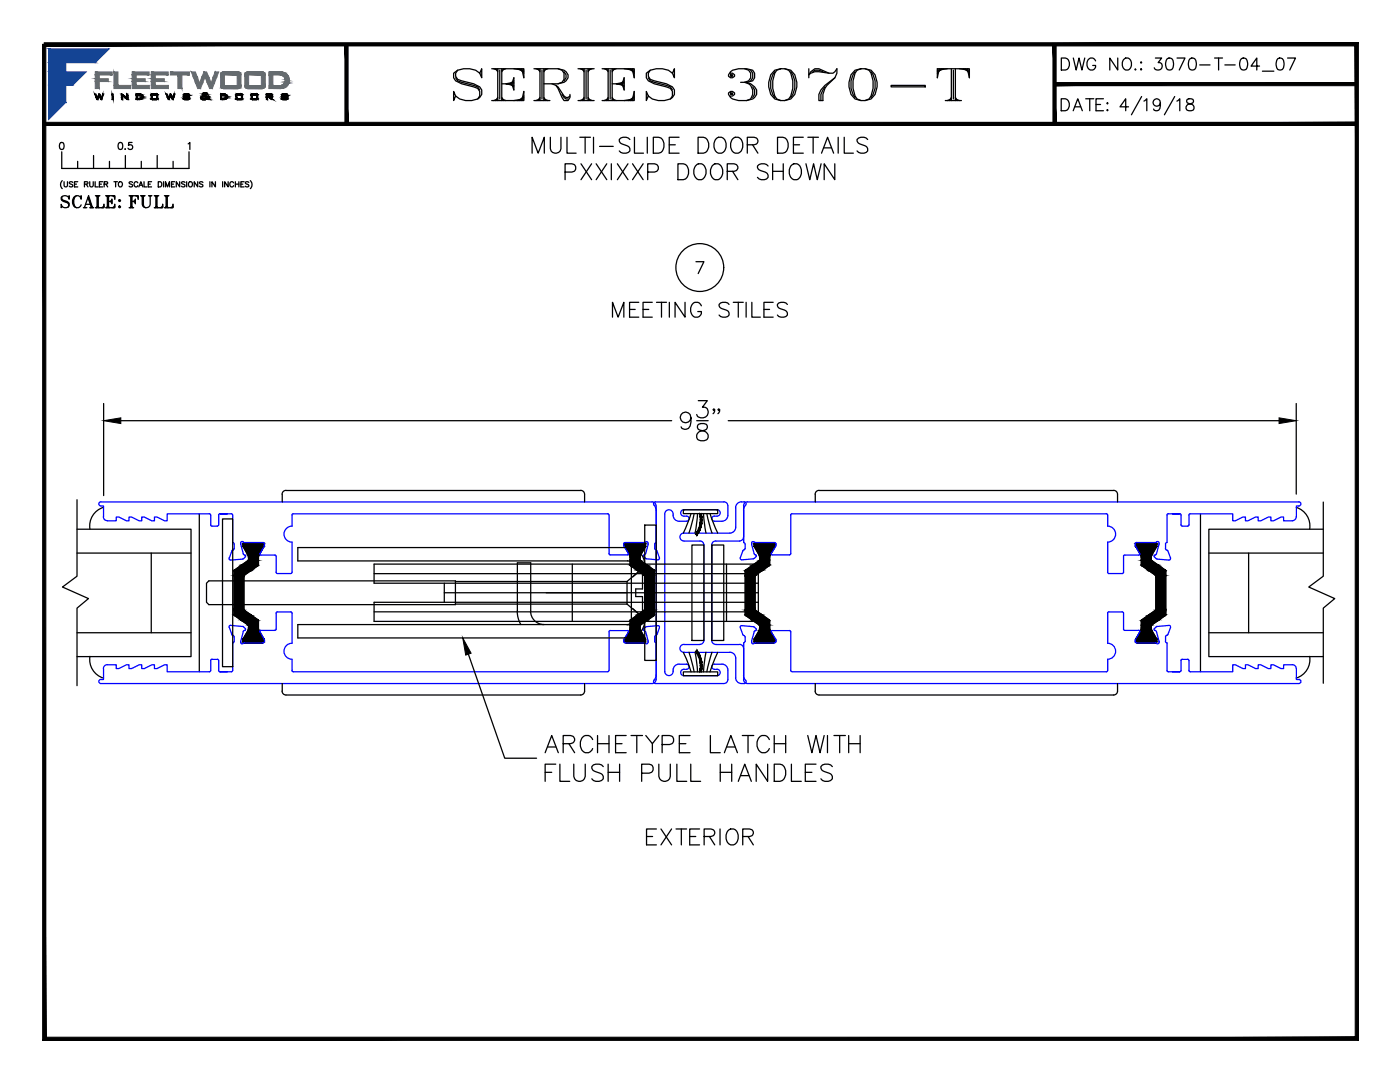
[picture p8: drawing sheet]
<svg xmlns="http://www.w3.org/2000/svg" width="279mm" height="216mm" viewBox="0 0 279 216" stroke-linecap="round" stroke-linejoin="round" font-family="sans-serif">
<defs><g id="words">
<text font-size="10.6" x="89.6" y="21.2">SERIES 3070-T</text>
<g font-size="6.6">
<text x="121.4" y="64.6">MEETING STILES</text>
<text x="128.1" y="169.7">EXTERIOR</text>
</g>
<text font-size="6.2" x="229.3" y="15.5">3070-T-04_07</text>
<g font-size="5.7">
<text x="211" y="15.2">DWG NO.:</text>
<text x="211" y="23.3">DATE:</text>
<text x="11.3" y="42.7">SCALE:</text>
<text x="24.7" y="42.7">FULL</text>
</g>
<text font-size="4.4" x="22.6" y="31">0.5</text>
</g></defs>
<!-- layer: GLASS-VINYL -->
<path d="M15.4 99.7v15.3l-2.9 2.1 5.2 2.3-2.3 1.9v15.5M20.6 101.2a3.9 3.9 0 0 0-2.6 4.4M39.8 102.5v31.5M239.6 102.5v31.5M258.7 101.2a3.9 3.9 0 0 1 2.7 4.4M264.1 100.2v14.8l-2.9 2.1 5.2 2.3-2.3 1.9v15M18 131a3.9 3.9 0 0 0 2.6 4.3M261.4 131a3.9 3.9 0 0 1-2.7 4.3" fill="none" stroke="#000" stroke-width=".25"/>
<!-- layer: 0 -->
<path d="M15.4 105.6h22.7v25.4h-22.7M15.4 110.4h22.7M30.2 110.4v15.9M241.3 110.4h22.8M249.2 110.4v15.9M264.1 105.6h-22.8v25.4h22.8M15.4 126.3h22.7M241.3 126.3h22.8" fill="none" stroke="#000" stroke-width=".25"/>
<!-- layer: VENT -->
<g fill="none" stroke="#00f" stroke-width=".25">
<path d="M20.2 101h.5v2.1M20.6 103.1a.79 .79 0 0 0 .8 .8M41.8 102.5l.3 .3v1.9M41.8 102.5h-8.4v1.4h-.5l-1.6-.7h-.5v.7h-.5l-1.5-.7h-.5v.7h-.5l-1.6-.7h-.5v.7h-.5l-1.5-.7h-.5v.7h-1.8M42 104.7l.3 .3h1.1M43.6 102.8v1.9l-.2 .3M43.9 102.5l-.3 .3M45.4 102.5h-1.5h2.3M46.2 102.5l.2 .3v5.5M46.4 108.2l.3 .3v1l-.2 .3M46.5 109.7l-.3 .2-.4 1.5a.27 .27 0 0 0 0 .2 .27 .27 0 0 0 .2 .2l2.4-.2M48 108.5v.1"/>
<path d="M48 108.4v.1M48.1 108.6l.4 1.9 .3 .2M48.6 111.5h-.2M48.8 110.7l.1 .1M48.9 110.8l.1 .1v.2M49 111.1l-.4 .4M52.1 110.8h2.8M52.5 108.2l.2 .2 .1 .4M52.5 108.3l-3.9-.1a.33 .33 0 0 0-.3-.1 .33 .33 0 0 0-.3 .3M52.7 108.9l-.8 1.6v.2l.2 .1M52.8 108.8l-.1 .1M54.8 110.7l.3 .3v3.2"/>
<path d="M55.1 114.2l.3 .2M58.3 105a1.6 1.6 0 0 0-1.6 1.6 1.6 1.6 0 0 0 1.6 1.6v6M58.3 114.2l-.3 .2h-2.6M58.5 102.5l-.2 .3v2.2M58.5 102.5h62.8M121.3 102.5l.2 .3 .1 7.8 .2 .1h3.4l.2-.3M124.5 108.8v.1M124.5 108.6v.2M124.5 108.9l.9 1.5M128.5 110.7l-.1 .2v.2l.6 .4M128.6 108.2l.2-.1a.3 .3 0 0 1 .3 0 .3 .3 0 0 1 .2 .3M128.6 108.3h-3.9l-.2 .2"/>
<path d="M128.6 110.7h-.1M128.8 110.5l-.2 .2M129.3 108.6h.1M129.3 108.4v.2M129.3 108.7l-.4 1.8M130.1 100.1a.79 .79 0 0 1 .8 .8M130.2 100.2l-110.1-.1a.41 .41 0 0 0-.4 .4 .41 .41 0 0 0 .4 .5M130.7 109.4l.4 .5M130.9 108.3l-.2 .2v1M131 101.9v32.8M131 100.9v7.4M131.1 109.9l.5 1.4"/>
<path d="M131.6 111.3l-.1 .3-.2 .1-2.3-.2M136.5 101.7a.65 .65 0 0 0-.7 .7 .65 .65 0 0 0 .7 .6h.5a.52 .52 0 0 1 .5 .5 .52 .52 0 0 1-.5 .5h-1.5a1.22 1.22 0 0 1-1.2-1.4 .83 .83 0 0 0-.8-.9 .83 .83 0 0 0-.8 .9v31.4a.86 .86 0 0 0 1 .8 .86 .86 0 0 0 .6-1.1 1.17 1.17 0 0 1 1.2-1.2M136.5 108h3.2M136.5 101.7h6.6M139.7 107.9a.79 .79 0 0 1 .8 .8M140.5 108.8v19M142.1 108.8v19M142.8 107.9a.79 .79 0 0 0-.8 .8M142.9 108h4.7M143.1 101.7a.65 .65 0 0 1 .6 .6 .65 .65 0 0 1-.6 .7h-.5a.51 .51 0 0 0-.5 .5 .51 .51 0 0 0 .5 .5h1.5a1.18 1.18 0 0 0 1.2-1.2M145.3 100.9a.79 .79 0 0 0-.8-.8l-13.8 .1-.3 .3 .4 .8 .1 .5M145.3 100.9v1.9"/>
<path d="M145.7 106.4h-9.2a.79 .79 0 0 0-.8 .7 .79 .79 0 0 0 .8 .8M146.8 101.3v3.9a1.17 1.17 0 0 1-1.1 1.2M148.4 107.1a.79 .79 0 0 1-.8 .8M148.4 108.3l.3 .2M148.4 100.9v7.4M148.5 109.7l-.3 .2-.5 1.4 .1 .3 .2 .1 2.4-.2M148.7 109.4l-.2 .3M148.7 108.6v.9M148.8 100.8l-.3 .5-.1 .5M148.8 100.8l.1-.4a1.36 1.36 0 0 0-2.1 .9M150 108.6h.1M150 108.4v.2"/>
<path d="M150 108.7l.5 1.8M150.5 110.5l.2 .2M150.5 108.2l-.3-.1-.2 .3M150.5 108.1l.2 .1M150.5 111.4l-.1 .1M150.7 110.7h.1M150.7 108.3h3.9M150.8 110.7l.1 .2v.2M150.9 111.1l-.3 .3M154.6 108.3l.3 .2M154.9 108.8l-.1 .1M154.9 108.6v.2"/>
<path d="M158 102.5l-.2 .3v7.8l-.3 .1h-3.5l-.1-.3 1-1.5M158.1 102.5h62.7M220.8 102.5l.3 .3v2.2M221 105a1.6 1.6 0 0 1 1.6 1.6 1.6 1.6 0 0 1-1.6 1.6M221.1 108.2v6M224.2 114.2l-.2 .2h-2.7l-.3-.2M224.5 110.7l-.3 .3v3.2M226.5 108.8l.1 .1M226.6 108.9l.8 1.6v.2l-2.9 .1M226.8 108.2l-.2 .2v.4M226.9 108.3h3.7M230.6 108.3a.4 .4 0 0 1 .5-.2 .4 .4 0 0 1 .2 .5"/>
<path d="M231.3 108.6l-.5 1.9-.2 .2M232.9 108.2l-.3 .3v1.1l.5 .3 .5 1.5-.1 .2-.2 .2-2.4-.2-.6-.6 .1-.2 .2-.1M233.2 102.5l-.3 .3v5.5M233.2 102.5h2.3h-1.5M235.4 102.5l.3 .3v1.9l.3 .3h1l.3-.2v-2l.2-.3M237.5 102.5h8.5v1.4h.5l1.5-.7h.6v.7h.5l1.5-.7h.5v.7h.5l1.5-.7h.5v.7h.5l1.6-.7h.5v.7h1.7M259.2 100.1a.41 .41 0 0 1 .4 .4 .41 .41 0 0 1-.4 .5M259.2 101h-.5v2.1a.83 .83 0 0 1-.8 .8M259.2 100.2l-110-.1a.79 .79 0 0 0-.8 .8M20.1 135.6a.41 .41 0 0 0-.4 .4 .41 .41 0 0 0 .4 .4h110.1M20.7 133.4v2.2h-.5M21.4 132.6a.79 .79 0 0 0-.8 .8"/>
<path d="M21.4 132.6h1.8v.8h.5l1.5-.8h.5v.8h.5l1.6-.8h.5v.8h.5l1.5-.8h.5v.8h.5l1.6-.8h.5v1.4h8.4l.3-.2M42.1 131.8v2M43.4 131.5l.2 .3v2M43.4 131.6l-1.1-.1-.3 .3M43.6 133.8l.3 .2M45.4 134h-1.5h2.3M46.4 133.8l-.2 .2M46.4 128.3v5.5M46.5 126.8l.2 .3v.9l-.3 .3M48 128v.2M48.4 125l.2 .1M48.4 125l-2.4-.2-.2 .1 .4 1.7 .3 .2"/>
<path d="M48.6 125.1l.4 .4M48.8 125.8l-.3 .2-.5 2M48.9 125.8h-.1M49 125.4v.2l-.1 .2M52.1 125.8l-.2 .2 .9 1.7-.2 .5-4 .1a.33 .33 0 0 1-.3 .2 .33 .33 0 0 1-.3-.3M52.1 125.8h2.8M55.1 122.4v3.1l-.3 .3M55.4 122.1l-.3 .2M55.4 122.1h2.6l.2 .1 .1 6.2M58.3 133.8l.2 .2h62.8M58.3 128.3a1.6 1.6 0 0 0-1.6 1.6 1.6 1.6 0 0 0 1.6 1.6v2.3M124.5 128l.2 .3h3.9l.4 .2 .3-.3"/>
<path d="M124.5 127.8v.2M125.4 126.1l-.1-.3h-3.5l-.2 .1-.1 7.9-.2 .2M125.4 126.1l-.9 1.7M128.6 125.9l.2 .2M128.9 126.1l.4 1.8M129.3 127.9v.1M129.3 128v.2M130.7 127.1v.9l.2 .3M130.9 126.8l-.2 .3M130.9 134.7l-.1 .6-.4 .7 .1 .3 .3 .1h13.7a.8 .8 0 0 0 .8-.8M130.9 135.6a.79 .79 0 0 1-.8 .8M131 128.3v7.3"/>
<path d="M131.1 126.6l-.2 .2M131.6 125.2l-.1-.3-.2-.1-2.3 .2-.6 .6 .2 .3M131.6 125.2l-.5 1.4M135.5 132.5h1.5M136.5 128.6a.79 .79 0 0 0-.8 .8 .79 .79 0 0 0 .8 .8h9.2M136.5 128.6h3.2M137 132.5a.52 .52 0 0 1 .5 .5 .52 .52 0 0 1-.5 .6h-.5M140.5 127.8a.79 .79 0 0 1-.8 .8M142 127.8a.79 .79 0 0 0 .8 .8M142.6 132.5a.52 .52 0 0 0-.5 .5 .52 .52 0 0 0 .5 .6h.5M142.6 132.5h1.5M142.9 128.6h4.7"/>
<path d="M143.1 133.5a.65 .65 0 0 1 .6 .7 .65 .65 0 0 1-.6 .6h-6.6a.65 .65 0 0 1-.7-.6 .65 .65 0 0 1 .7-.7M144.1 132.5a1.17 1.17 0 0 1 1.2 1.2M145.3 133.7v1.9M145.7 130.1a1.17 1.17 0 0 1 1.1 1.2v3.9M146.8 135.2a1.3 1.3 0 0 0 2.1 1l-.1-.5M147.6 128.6a.79 .79 0 0 1 .8 .8M148.4 135.6a.79 .79 0 0 0 .8 .8h110M148.4 134.7l.1 .6 .3 .4M148.4 128.3v7.3M148.5 126.8l.2 .3M148.7 128l-.3 .3M148.7 127.1v.9"/>
<path d="M150 128.2l.2 .3 .3-.1M150 128v.2M150 127.9v.1M150.5 126.1l-.5 1.8M150.5 125.1l-2.5-.3-.2 .1-.1 .3 .5 1.4 .3 .2M150.6 125.1l.3 .4M150.7 125.9l-.2 .2M150.9 125.5v.2l-.2 .2M154.6 128.3l-4.1 .1M154.8 127.6l.1 .2M154.9 127.6l-1-1.5 .1-.3h3.5l.3 .1v7.9l.2 .2M154.9 128l-.3 .3"/>
<path d="M154.9 127.8v.2M158.1 134h62.7M221 122.3l.3-.2h2.8l.1 .3v3.3l.3 .1 2.9 .1-.8 1.7M221 128.3a1.6 1.6 0 0 1 1.6 1.6 1.6 1.6 0 0 1-1.6 1.6M221.1 133.8l-.3 .2M221.1 122.4v6M221.1 131.6v2.2M226.6 127.6v.2a.34 .34 0 0 0 .2 .5h3.8M230.6 125.8l.2 .2 .5 1.9a.4 .4 0 0 1-.2 .6 .4 .4 0 0 1-.5-.2M230.9 125l2.4-.2 .3 .2-.5 1.6-.5 .3v1.1l.3 .3v5.5M230.9 125l-.6 .5 .3 .3M232.9 133.8l.3 .2h2.3h-1.5"/>
<path d="M235.7 133.8l-.3 .2M235.7 133.8v-2.1l1.3-.2 .3 .3v2M257.9 132.6a.83 .83 0 0 1 .8 .8v2.2h.5M257.9 132.6h-1.7v.8h-.5l-1.6-.8h-.5v.8h-.5l-1.5-.8h-.5v.8h-.5l-1.5-.8h-.5v.8h-.6l-1.5-.8h-.5v1.4h-8.5l-.2-.2M259.2 135.6a.41 .41 0 0 1 .4 .4 .41 .41 0 0 1-.4 .4"/>
</g>
<!-- layer: SEAL -->
<g fill="none" stroke="#000" stroke-width=".25">
<path d="M136.4 101.7h6.8v.8h-6.8zM137.9 102.5l-1.5 3.9M138.5 102.5l-1 3.9M139.2 102.5l-.5 3.9M140.4 102.5l.5 3.9M141.1 102.5l1 3.9M141.7 102.5l1.5 3.9M136.4 134.1h6.8v.7h-6.8zM136.4 130.2l1.5 3.9M137.5 130.2l1 3.9M138.7 130.2l.5 3.9M140.9 130.2l-.5 3.9"/>
<path d="M142.1 130.2l-1 3.9M143.2 130.2l-1.5 3.9"/>
</g>
<g fill="#000" stroke="#000" stroke-width=".2">
<path d="M139.6 102.5l.5 .6-.1-.7zM139.6 102.5l.5 .6h-.4zM139.7 103.1l.4 .7v-.7zM139.7 103.1l.4 .7h-.3zM139.8 103.8l.3 .6v-.6zM139.8 103.8l.3 .6h-.4zM139.7 104.4l.3 .7 .1-.7zM139.7 104.4l.3 .7-.4-.1zM139.6 105l.1 .7 .3-.6zM139.6 105l.1 .7-.3-.2zM139.4 105.5v.8l.3-.6zM139.4 105.5v.8l-.3-.2zM139.1 106.1v.7l.3-.5zM139.1 106.1v.7l-.3-.2z"/>
<path d="M140.1 133.5l-.1 .6-.4-.1zM139.7 133.4l-.1 .6 .5-.5zM140.1 132.8v.7l-.4-.1zM139.8 132.8l-.1 .6 .4-.6zM140.1 132.1v.7h-.3zM139.7 132.2l.1 .6 .3-.7zM140 131.5l.1 .6-.4 .1zM139.6 131.6l.1 .6 .3-.7zM139.7 130.9l.3 .6-.4 .1zM139.4 131l.2 .6 .1-.7zM139.4 130.3l.3 .6-.3 .1zM139.1 130.5l.3 .5v-.7zM139.1 129.7l.3 .6-.3 .2zM138.8 130l.3 .5v-.8z"/>
</g>
<!-- layer: I-STRUT -->
<g fill="#000" stroke="#000" stroke-width=".2">
<path d="M227 128.3h3.5z"/>
<path d="M46.7 113.9h3.3zM46.7 114l3.3-.1z"/>
<path d="M46.7 114h3.3l-3.3 .8zM46.7 114.8h2.1l1.2-.8z"/>
<path d="M46.7 114.8h2.1zM46.7 114.8h2.1z"/>
<path d="M46.7 114.8h2zM46.7 114.8h2z"/>
<path d="M46.7 114.8h2zM46.7 114.9l2-.1z"/>
<path d="M46.7 114.9h2zM46.7 114.9h2z"/>
<path d="M46.7 114.9h2zM46.7 115l2-.1z"/>
<path d="M46.7 115h2l-2 6.6zM48.7 115l-2 6.6h2z"/>
<path d="M46.7 113.9h3.4zM46.7 113.9h3.4z"/>
<path d="M46.7 113.8h3.5zM46.7 113.9l3.5-.1z"/>
<path d="M46.8 113.7h3.5zM46.7 113.8l3.6-.1z"/>
<path d="M46.8 113.7h3.5zM46.8 113.7h3.5z"/>
<path d="M46.8 113.7l1.2-.8h3.5zM46.8 113.7h3.5l1.2-.8z"/>
<path d="M48 112.9h3.5zM48 112.9h3.5z"/>
<path d="M48.1 112.8h3.4zM48 112.9l3.5-.1z"/>
<path d="M48.1 112.8h3.5zM48.1 112.8h3.5z"/>
<path d="M48.2 112.7h3.4zM48.2 112.8l3.4-.1z"/>
<path d="M48.2 112.7h3.4zM48.2 112.7h3.4z"/>
<path d="M48.5 108.6h4.2zM48.5 108.7l4.2-.1z"/>
<path d="M48.5 108.7h4.2l-4.2 .3zM48.5 109h4.2v-.3z"/>
<path d="M48.5 109h4.2zM48.5 109h4.2zM48.5 109h4.2zM48.5 109h4.2z"/>
<path d="M48.5 109h4.2zM48.5 109h4.2z"/>
<path d="M48.5 108.5h4.2zM48.5 108.5h4.2z"/>
<path d="M48.5 108.5h4.2zM48.5 108.6h4.2zM48.5 108.6h4.2zM48.5 108.6h4.2z"/>
<path d="M48.5 109h4.2zM48.5 109.1l4.2-.1z"/>
<path d="M48.5 109.1h4.2zM48.5 109.1h4.2z"/>
<path d="M48.5 109.1h4.2zM48.5 109.1h4.2z"/>
<path d="M48.5 109.1h4.2zM48.5 109.1h4.2z"/>
<path d="M48.5 109.1h4.1l-3.2 1.6zM49.4 110.7h2.4l.8-1.6z"/>
<path d="M48.6 108.5h4zM48.6 108.5h4z"/>
<path d="M48.6 108.5h4zM48.5 108.5h4.2z"/>
<path d="M48.6 108.4h4zM48.6 108.4h4z"/>
<path d="M48.6 108.5l4-.1zM48.6 108.5h4z"/>
<path d="M48.6 108.4h4zM48.6 108.4h4z"/>
<path d="M48.7 108.3h3.8zM48.6 108.4h4z"/>
<path d="M48.7 108.3h3.8zM48.7 108.3h3.8z"/>
<path d="M48.7 108.3h3.8zM48.7 108.3h3.8z"/>
<path d="M48.7 108.3h3.7zM48.7 108.3h3.8z"/>
<path d="M48.8 108.3h3.6zM48.8 108.3h3.6z"/>
<path d="M48.8 108.3h3.6zM48.8 108.3h3.6z"/>
<path d="M48.8 108.3h3.5zM48.8 108.3h3.6z"/>
<path d="M49.4 110.7h2.4l-2.3 .2zM49.5 110.9h2.2l.1-.2z"/>
<path d="M48.3 112.7l1.2-.8h2.1zM48.3 112.7h3.3v-.8z"/>
<path d="M49.5 111.8h2.1zM49.5 111.9l2.1-.1z"/>
<path d="M49.5 110.9h2.2l-2.1 .2zM49.6 111.1h2l.1-.2z"/>
<path d="M49.5 111.8h2.1zM49.5 111.8h2.1z"/>
<path d="M49.6 111.1h2l-2 .2zM49.6 111.3h2v-.2z"/>
<path d="M49.6 111.7h2zM49.6 111.8l2-.1z"/>
<path d="M49.6 111.3h2l-2 .3zM49.6 111.6h2v-.3z"/>
<path d="M49.6 111.6h2zM49.6 111.7l2-.1z"/>
<path d="M49.6 111.7h2zM49.6 111.7h2z"/>
<path d="M124.6 108.6h4.2zM124.6 108.7l4.2-.1z"/>
<path d="M124.6 108.7h4.2l-4.2 .3zM124.6 109h4.2v-.3z"/>
<path d="M124.6 109h4.2zM124.6 109h4.2z"/>
<path d="M124.6 109h4.2zM124.6 109h4.2z"/>
<path d="M124.6 109h4.2zM124.7 109.1l4.1-.1z"/>
<path d="M124.7 108.5h4.1zM124.7 108.5h4.1z"/>
<path d="M124.7 108.5h4.1zM124.6 108.6h4.2zM124.6 108.6h4.2zM124.6 108.6h4.2z"/>
<path d="M124.7 109.1h4.1l-3.2 1.6zM125.6 110.7h2.3l.9-1.6z"/>
<path d="M124.7 108.5h4.1zM124.7 108.5h4.1z"/>
<path d="M124.7 108.5h4.1zM124.7 108.5h4.1z"/>
<path d="M124.7 108.4h4.1zM124.7 108.5h4.1z"/>
<path d="M124.8 108.4h3.9zM124.7 108.4h4.1z"/>
<path d="M124.8 108.4h3.9zM124.8 108.4h3.9z"/>
<path d="M124.8 108.3h3.9zM124.8 108.4h3.9z"/>
<path d="M124.8 108.3h3.8zM124.8 108.3h3.9z"/>
<path d="M124.9 108.3h3.7zM124.9 108.3h3.7z"/>
<path d="M124.8 108.3h3.8zM124.8 108.3h3.8z"/>
<path d="M125 108.3h3.5zM125 108.3h3.5z"/>
<path d="M124.9 108.3h3.6zM124.9 108.3h3.7z"/>
<path d="M125 108.3h3.4zM125 108.3h3.5z"/>
<path d="M125.6 110.7h2.3l-2.2 .2zM125.7 110.9h2.1l.1-.2z"/>
<path d="M125.7 110.9h2.1l-2.1 .2zM125.7 111.1h2.1v-.2z"/>
<path d="M125.7 111.1h2.1l-2 .2zM125.8 111.3h1.9l.1-.2z"/>
<path d="M125.8 111.3h1.9l-1.9 .3zM125.8 111.6h1.9v-.3z"/>
<path d="M125.8 111.6h1.9zM125.8 111.7h2z"/>
<path d="M125.8 111.7h2zM125.8 111.7h2z"/>
<path d="M125.8 111.7h2zM125.8 111.8h2z"/>
<path d="M125.8 111.8h2zM125.8 111.8h2z"/>
<path d="M125.8 111.8h2zM125.8 111.9h2.1z"/>
<path d="M125.8 111.9h2.1l-2.1 .8zM125.8 112.7h3.2l-1.1-.8z"/>
<path d="M125.8 112.7h3.2zM125.8 112.7h3.3z"/>
<path d="M125.8 112.7h3.3zM125.8 112.8h3.4z"/>
<path d="M125.8 112.8h3.4zM125.8 112.8h3.4z"/>
<path d="M125.8 112.8h3.4zM125.8 112.9h3.5z"/>
<path d="M125.8 112.9h3.5zM125.9 112.9h3.5z"/>
<path d="M125.9 112.9h3.5l-2.4 .8zM127 113.7h3.5l-1.1-.8z"/>
<path d="M127 113.7h3.5zM127.1 113.7h3.5z"/>
<path d="M127.1 113.7h3.5zM127.1 113.8h3.5z"/>
<path d="M127.1 113.8h3.5zM127.2 113.9h3.4z"/>
<path d="M127.2 113.9h3.4zM127.3 113.9h3.3z"/>
<path d="M127.3 113.9h3.3zM127.4 114l3.2-.1z"/>
<path d="M127.4 114h3.2l-2 .8zM128.6 114.8h2v-.8z"/>
<path d="M128.6 114.8h2zM128.6 114.8h2z"/>
<path d="M128.6 114.8h2zM128.6 114.8h2z"/>
<path d="M128.6 114.8h2zM128.6 114.9l2-.1z"/>
<path d="M128.6 114.9h2zM128.6 114.9h2z"/>
<path d="M128.6 114.9h2zM128.6 115l2-.1z"/>
<path d="M128.6 115h2l-2 6.6zM130.6 115l-2 6.6h2z"/>
<path d="M148.7 115l2 6.6v-6.6zM148.7 115l2 6.6h-2z"/>
<path d="M148.7 114.9h2zM148.7 114.9h2z"/>
<path d="M148.7 114.9h2zM148.7 114.9l2 .1z"/>
<path d="M148.7 114.8h2zM148.7 114.8l2 .1z"/>
<path d="M148.7 114.8h2.1zM148.7 114.8h2z"/>
<path d="M148.7 114.8h2.1zM148.7 114.8h2.1z"/>
<path d="M148.7 114l2.1 .8 1.2-.8zM148.7 114l2.1 .8h-2.1z"/>
<path d="M148.7 113.9h3.4zM148.7 113.9l3.3 .1z"/>
<path d="M148.7 113.9h3.4zM148.7 113.9h3.4z"/>
<path d="M148.8 113.8h3.4zM148.8 113.8l3.3 .1z"/>
<path d="M148.8 113.7h3.5zM148.8 113.7l3.4 .1z"/>
<path d="M148.8 113.7h3.5zM148.8 113.7h3.5z"/>
<path d="M150 112.9l2.3 .8 1.2-.8zM148.8 113.7l1.2-.8 2.3 .8z"/>
<path d="M150 112.9h3.5zM150 112.9h3.5z"/>
<path d="M150.1 112.8h3.5zM150.1 112.8l3.4 .1z"/>
<path d="M150.2 112.8h3.4zM150.1 112.8h3.5z"/>
<path d="M151.6 111.3l2 .3v-.3zM151.6 111.3l2 .3h-2z"/>
<path d="M151.6 111.6l2 .1zM151.6 111.6l2 .1z"/>
<path d="M151.6 111.7h2zM151.6 111.7h2z"/>
<path d="M151.6 111.7l2 .1zM151.6 111.7l2 .1z"/>
<path d="M151.6 111.8h2zM151.6 111.8h2z"/>
<path d="M151.5 111.8l2.1 .1zM151.5 111.8l2.1 .1z"/>
<path d="M151.5 111.9l2.1 .8v-.8zM150.3 112.7l1.2-.8 2.1 .8z"/>
<path d="M150.3 112.7h3.3zM150.3 112.7h3.3z"/>
<path d="M150.3 112.7h3.3zM150.3 112.7l3.3 .1z"/>
<path d="M151.6 111.1l2 .2v-.2zM151.6 111.1l2 .2h-2z"/>
<path d="M151.6 110.9l2 .2 .1-.2zM151.6 110.9l2 .2h-2z"/>
<path d="M151.4 110.7l2.3 .2 .1-.2zM151.4 110.7l2.3 .2h-2.1z"/>
<path d="M150.9 108.3h3.5zM150.9 108.3h3.5z"/>
<path d="M150.9 108.3h3.5zM150.8 108.3h3.6z"/>
<path d="M150.8 108.3h3.7zM150.8 108.3h3.7z"/>
<path d="M150.8 108.3h3.7zM150.8 108.3h3.7z"/>
<path d="M150.8 108.3h3.7zM150.7 108.3h3.8z"/>
<path d="M150.7 108.3h3.8zM150.7 108.3h3.8z"/>
<path d="M150.7 108.3l3.9 .1zM150.7 108.4h3.9z"/>
<path d="M150.7 108.4h3.9zM150.6 108.4h4z"/>
<path d="M150.6 108.4h4zM150.6 108.4h4z"/>
<path d="M150.6 108.4l4 .1zM150.6 108.4l4 .1z"/>
<path d="M150.6 108.5h4.1zM150.6 108.5h4.1z"/>
<path d="M150.6 108.5h4.1zM150.6 108.5h4.1z"/>
<path d="M150.6 108.5h4.1zM150.6 108.5h4.1z"/>
<path d="M150.5 108.5l4.2 .1zM150.5 108.5l4.2 .1zM150.5 108.6h4.2zM150.5 108.6h4.2z"/>
<path d="M150.5 109.1l3.3 1.6 .9-1.6zM150.5 109.1l3.3 1.6h-2.4z"/>
<path d="M150.5 108.6l4.2 .1zM150.5 108.6l4.2 .1z"/>
<path d="M150.5 108.7l4.2 .3v-.3zM150.5 108.7l4.2 .3h-4.2z"/>
<path d="M150.5 109h4.2zM150.5 109h4.2z"/>
<path d="M150.5 109h4.2zM150.5 109h4.2z"/>
<path d="M150.5 109h4.2zM150.5 109l4.2 .1z"/>
<path d="M227.8 111.3l2 .3v-.3zM227.8 111.3l2 .3h-2z"/>
<path d="M227.8 111.6l2 .1zM227.8 111.6l2 .1z"/>
<path d="M227.7 111.1l2.1 .2v-.2zM227.7 111.1l2.1 .2h-2z"/>
<path d="M227.8 111.7h2zM227.8 111.7h2z"/>
<path d="M227.8 111.7l2 .1zM227.8 111.7l2 .1z"/>
<path d="M227.8 111.8h2zM227.8 111.8h2z"/>
<path d="M227.7 110.9l2.1 .2v-.2zM227.7 110.9l2.1 .2h-2.1z"/>
<path d="M227.8 111.8l2.1 .1zM227.8 111.8l2.1 .1z"/>
<path d="M227.8 111.9l3.2 .8-1.1-.8zM227.8 111.9l3.2 .8h-3.2z"/>
<path d="M227.6 110.7l2.2 .2 .1-.2zM227.6 110.7l2.2 .2h-2.1z"/>
<path d="M227.1 108.3h3.4zM227 108.3h3.5z"/>
<path d="M227 108.3h3.5zM227 108.3h3.5z"/>
<path d="M227 108.3h3.6zM226.9 108.3h3.7z"/>
<path d="M226.9 108.3h3.7zM226.9 108.3h3.7z"/>
<path d="M226.9 108.3h3.8zM226.9 108.3h3.8z"/>
<path d="M226.9 108.3h3.8zM226.9 108.3h3.8z"/>
<path d="M226.8 108.3l3.9 .1zM226.8 108.3l3.9 .1z"/>
<path d="M226.8 108.4h4zM226.8 108.4h4z"/>
<path d="M226.8 108.4h4zM226.8 108.4h4z"/>
<path d="M226.8 108.4l4 .1zM226.8 108.4l4 .1z"/>
<path d="M226.7 108.5h4.1zM226.7 108.5h4.1z"/>
<path d="M226.7 108.5h4.1zM226.7 108.5h4.1z"/>
<path d="M226.7 109.1l3.2 1.6 .9-1.6zM226.7 109.1l3.2 1.6h-2.3z"/>
<path d="M226.7 108.5h4.1zM226.7 108.5h4.1z"/>
<path d="M226.7 108.5l4.2 .1zM226.7 108.5l4.2 .1zM226.7 108.6h4.2zM226.7 108.6h4.2z"/>
<path d="M226.7 109.1h4.1zM226.7 109.1h4.1z"/>
<path d="M226.7 108.6l4.2 .1zM226.7 108.6l4.2 .1z"/>
<path d="M226.7 108.7l4.2 .3v-.3zM226.7 108.7l4.2 .3h-4.2z"/>
<path d="M226.7 109h4.2zM226.7 109h4.2zM226.7 109h4.2zM226.7 109h4.2z"/>
<path d="M226.7 109h4.2zM226.7 109h4.2z"/>
<path d="M226.7 109l4.2 .1zM226.7 109l4.2 .1z"/>
<path d="M226.7 109.1h4.2zM226.7 109.1h4.1zM226.7 109.1h4.1zM226.7 109.1h4.1z"/>
<path d="M227.8 112.7h3.3zM227.8 112.7h3.3z"/>
<path d="M227.8 112.7l3.4 .1zM227.8 112.7l3.4 .1z"/>
<path d="M227.8 112.8h3.5zM227.8 112.8h3.5z"/>
<path d="M227.8 112.8l3.5 .1zM227.8 112.8l3.5 .1z"/>
<path d="M227.9 112.9h3.5zM227.9 112.9h3.5z"/>
<path d="M227.9 112.9l4.6 .8-1.1-.8zM227.9 112.9l4.6 .8h-3.4z"/>
<path d="M229.1 113.7h3.5zM229.1 113.7h3.5z"/>
<path d="M229.1 113.7l3.5 .1zM229.1 113.7l3.5 .1z"/>
<path d="M229.2 113.8l3.4 .1zM229.2 113.8l3.4 .1z"/>
<path d="M229.3 113.9h3.4zM229.3 113.9h3.4z"/>
<path d="M229.3 113.9l3.4 .1zM229.3 113.9l3.4 .1z"/>
<path d="M229.4 114l3.3 .8v-.8zM229.4 114l3.3 .8h-2.1z"/>
<path d="M230.6 114.8h2.1zM230.6 114.8h2.1z"/>
<path d="M230.6 114.8h2.1zM230.6 114.8h2.1z"/>
<path d="M230.6 114.8l2.1 .1zM230.6 114.8l2.1 .1z"/>
<path d="M230.6 114.9h2.1zM230.6 114.9h2.1z"/>
<path d="M230.7 114.9l2 .1zM230.7 114.9l2 .1z"/>
<path d="M230.7 115l2 6.6v-6.6zM230.7 115l2 6.6h-2z"/>
<path d="M46.7 121.6h2zM46.7 121.6h2z"/>
<path d="M46.7 121.6h2zM46.7 121.7l2-.1z"/>
<path d="M46.7 121.7h2zM46.7 121.7h2z"/>
<path d="M46.7 121.7h2zM46.7 121.7h2z"/>
<path d="M46.7 121.7h2zM46.7 121.8h2.1z"/>
<path d="M46.7 121.8h2.1l-2.1 .8zM46.7 122.6h3.3l-1.2-.8z"/>
<path d="M46.7 122.6h3.3zM46.7 122.7h3.3z"/>
<path d="M46.7 122.7h3.3zM46.7 122.7h3.4z"/>
<path d="M46.7 122.7h3.4zM46.7 122.8h3.5z"/>
<path d="M46.7 122.8h3.5zM46.8 122.8h3.5z"/>
<path d="M46.8 122.8h3.5zM46.8 122.8h3.5z"/>
<path d="M46.8 122.8h3.5l-2.3 .9zM48 123.7h3.5l-1.2-.9z"/>
<path d="M48 123.7h3.5zM48 123.7h3.5z"/>
<path d="M48 123.7h3.5zM48.1 123.7h3.4z"/>
<path d="M48.1 123.7h3.4zM48.2 123.8h3.4z"/>
<path d="M48.2 123.8h3.4zM48.2 123.8h3.4z"/>
<path d="M48.2 123.8h3.4zM48.3 123.9l3.3-.1z"/>
<path d="M48.3 123.9h3.3l-2.1 .8zM49.5 124.7h2.1v-.8z"/>
<path d="M48.5 127.5h4.2zM48.5 127.5h4.2z"/>
<path d="M48.5 127.5h4.2zM48.5 127.5h4.2z"/>
<path d="M48.5 127.5h4.2zM48.5 127.5h4.2z"/>
<path d="M48.5 127.5h4.2zM48.5 127.6l4.2-.1z"/>
<path d="M48.5 127.6h4.2l-4.2 .3zM48.5 127.9h4.2v-.3z"/>
<path d="M48.5 127.9h4.2zM48.5 127.9h4.2zM48.5 127.9h4.2zM48.5 127.9h4.2z"/>
<path d="M48.5 127.9h4.2zM48.5 128l4.2-.1zM48.5 128h4.2zM48.5 128h4.2z"/>
<path d="M48.5 127.5h4.2zM48.5 127.5h4.2z"/>
<path d="M48.5 127.5h4.2zM48.5 127.5h4.2z"/>
<path d="M48.5 128h4.2zM48.5 128.1l4.2-.1z"/>
<path d="M48.5 127.4h4.1zM48.5 127.5h4.2z"/>
<path d="M48.6 128.1h4zM48.5 128.1h4.1z"/>
<path d="M48.6 128.1h4zM48.6 128.1h4zM48.6 128.1h4zM48.6 128.1h4z"/>
<path d="M48.6 128.1h4zM48.6 128.2l4-.1zM48.6 128.2h4zM48.6 128.2h4z"/>
<path d="M48.6 128.2h4zM48.7 128.2h3.9zM48.7 128.2h3.8zM48.7 128.2h3.8z"/>
<path d="M48.7 128.2h3.8zM48.7 128.3l3.8-.1zM48.7 128.3h3.7zM48.7 128.3h3.7z"/>
<path d="M48.7 128.3h3.7zM48.8 128.3h3.6zM48.8 128.3h3.6zM48.8 128.3h3.6z"/>
<path d="M48.8 128.3h3.6zM48.9 128.3h3.5z"/>
<path d="M49.4 125.9h2.4l-3.3 1.5zM48.5 127.4h4.1l-.8-1.5z"/>
<path d="M49.5 124.7h2.1zM49.5 124.7h2.1z"/>
<path d="M49.5 124.7h2.1zM49.5 124.8l2.1-.1z"/>
<path d="M49.5 124.8h2.1zM49.6 124.8h2z"/>
<path d="M49.5 125.7h2.2l-2.3 .2zM49.4 125.9h2.4l-.1-.2z"/>
<path d="M49.6 124.8h2zM49.6 124.8h2z"/>
<path d="M49.6 124.8h2zM49.6 124.9l2-.1z"/>
<path d="M49.6 125.5h2l-2.1 .2zM49.5 125.7h2.2l-.1-.2z"/>
<path d="M49.6 124.9h2zM49.6 124.9h2z"/>
<path d="M49.6 124.9h2l-2 .4zM49.6 125.3h2v-.4z"/>
<path d="M49.6 125.3h2l-2 .2zM49.6 125.5h2v-.2z"/>
<path d="M124.6 127.5h4.2zM124.6 127.5h4.2z"/>
<path d="M124.6 127.5h4.2zM124.6 127.6l4.2-.1z"/>
<path d="M124.6 127.6h4.2l-4.2 .3zM124.6 127.9h4.2v-.3z"/>
<path d="M124.6 127.9h4.2zM124.6 127.9h4.2zM124.6 127.9h4.2zM124.6 127.9h4.2z"/>
<path d="M124.6 127.9h4.2zM124.7 128l4.1-.1zM124.7 128h4.1zM124.7 128h4.1z"/>
<path d="M124.7 127.5h4.1zM124.6 127.5h4.2z"/>
<path d="M124.7 128h4.1zM124.7 128.1l4.1-.1zM124.7 128.1h4.1zM124.7 128.1h4.1z"/>
<path d="M124.7 128.1h4.1zM124.7 128.1h4.1zM124.7 128.1h4.1zM124.7 128.1h4.1z"/>
<path d="M124.7 128.1h4.1zM124.8 128.2l4-.1zM124.8 128.2h3.9zM124.8 128.2h3.9z"/>
<path d="M124.8 128.2h3.9zM124.8 128.2h3.9zM124.8 128.2h3.8zM124.8 128.2h3.8z"/>
<path d="M124.8 128.2h3.8zM124.9 128.3l3.7-.1zM124.9 128.3h3.7zM124.9 128.3h3.7z"/>
<path d="M124.9 128.3h3.7zM125 128.3h3.6zM125 128.3h3.5zM125 128.3h3.5z"/>
<path d="M125 128.3h3.5zM125.1 128.3h3.4z"/>
<path d="M125.6 125.9h2.3l-3.2 1.6zM124.7 127.5h4.1l-.9-1.6z"/>
<path d="M125.7 125.7h2.1l-2.2 .2zM125.6 125.9h2.3l-.1-.2z"/>
<path d="M125.7 125.5h2.1l-2.1 .2zM125.7 125.7h2.1v-.2z"/>
<path d="M125.8 123.8h3.3zM125.8 123.9l3.3-.1z"/>
<path d="M125.8 123.9h3.2l-3.2 .8zM125.8 124.7h2.1l1.1-.8z"/>
<path d="M125.8 124.7h2.1zM125.8 124.7h2.1z"/>
<path d="M125.8 124.7h2zM125.8 124.8l2-.1z"/>
<path d="M125.8 124.8h2zM125.8 124.8h2z"/>
<path d="M125.8 124.8h2zM125.8 124.8h2z"/>
<path d="M125.8 124.8h2zM125.8 124.9l2-.1z"/>
<path d="M125.8 124.9h2zM125.8 124.9h2z"/>
<path d="M125.8 124.9h1.9l-1.9 .4zM125.8 125.3h1.9v-.4z"/>
<path d="M125.8 125.3h1.9l-2 .2zM125.7 125.5h2.1l-.1-.2z"/>
<path d="M125.8 123.8h3.4zM125.8 123.8h3.4z"/>
<path d="M125.8 123.7h3.4zM125.8 123.8l3.4-.1z"/>
<path d="M125.8 123.7h3.5zM125.8 123.7h3.5z"/>
<path d="M125.9 123.7h3.5zM125.8 123.7h3.6z"/>
<path d="M125.9 123.7l1.1-.9h3.5zM125.9 123.7h3.5l1.1-.9z"/>
<path d="M127 122.8h3.6zM127 122.8h3.6z"/>
<path d="M127.1 122.8h3.5zM127.1 122.8h3.5z"/>
<path d="M127.2 122.7h3.4zM127.1 122.8l3.5-.1z"/>
<path d="M127.2 122.7h3.4zM127.2 122.7h3.4z"/>
<path d="M127.3 122.7l3.3-.1zM127.3 122.7l3.3-.1z"/>
<path d="M127.4 122.6l1.2-.8h2zM127.4 122.6h3.2v-.8z"/>
<path d="M128.6 121.7h2zM128.6 121.8l2-.1z"/>
<path d="M128.6 121.7h2zM128.6 121.7h2z"/>
<path d="M128.6 121.7h2zM128.6 121.7h2z"/>
<path d="M128.6 121.6h2zM128.6 121.6h2z"/>
<path d="M128.6 121.6h2zM128.6 121.7l2-.1z"/>
<path d="M148.7 121.6h2zM148.7 121.6h2z"/>
<path d="M148.7 121.6l2 .1zM148.7 121.6l2 .1z"/>
<path d="M148.7 121.7h2zM148.7 121.7h2z"/>
<path d="M148.7 121.7h2.1zM148.7 121.7h2.1z"/>
<path d="M148.7 121.7l2.1 .1zM148.7 121.7l2.1 .1z"/>
<path d="M148.7 121.8l3.3 .8-1.2-.8zM148.7 121.8l3.3 .8h-3.3z"/>
<path d="M148.7 122.6l3.4 .1zM148.7 122.6l3.4 .1z"/>
<path d="M148.7 122.7h3.4zM148.7 122.7h3.4z"/>
<path d="M148.7 122.7l3.5 .1zM148.7 122.7l3.5 .1z"/>
<path d="M148.8 122.8h3.5zM148.8 122.8h3.5z"/>
<path d="M148.8 122.8h3.5zM148.8 122.8h3.5z"/>
<path d="M148.8 122.8l4.7 .9-1.2-.9zM148.8 122.8l4.7 .9h-3.5z"/>
<path d="M150 123.7h3.5zM150 123.7h3.5z"/>
<path d="M150 123.7h3.6zM150 123.7h3.6z"/>
<path d="M150.1 123.7l3.5 .1zM150.1 123.7l3.5 .1z"/>
<path d="M150.2 123.8h3.4zM150.2 123.8h3.4z"/>
<path d="M150.3 123.8l3.3 .1zM150.3 123.8l3.3 .1z"/>
<path d="M150.3 123.9l3.3 .8v-.8zM150.3 123.9l3.3 .8h-2.1z"/>
<path d="M151.5 124.7h2.1zM151.5 124.7h2.1z"/>
<path d="M151.5 124.7l2.1 .1zM151.5 124.7l2.1 .1z"/>
<path d="M151.6 124.8h2zM151.6 124.8h2z"/>
<path d="M151.6 124.8h2zM151.6 124.8h2z"/>
<path d="M151.6 124.8l2 .1zM151.6 124.8l2 .1z"/>
<path d="M151.6 124.9h2zM151.6 124.9h2z"/>
<path d="M151.6 124.9l2 .4v-.4zM151.6 124.9l2 .4h-2z"/>
<path d="M151.6 125.3l2 .2v-.2zM151.6 125.3l2 .2h-2z"/>
<path d="M151.6 125.5l2.1 .2-.1-.2zM151.6 125.5l2.1 .2h-2.1z"/>
<path d="M151.6 125.7l2.2 .2-.1-.2zM151.6 125.7l2.2 .2h-2.4z"/>
<path d="M151.4 125.9l3.3 1.6-.9-1.6zM151.4 125.9l3.3 1.6h-4.2z"/>
<path d="M150.9 128.3h3.5zM150.9 128.3h3.4z"/>
<path d="M150.8 128.3h3.7zM150.8 128.3h3.6zM150.9 128.3h3.5zM150.9 128.3h3.5z"/>
<path d="M150.7 128.2h3.8zM150.7 128.2l3.8 .1zM150.8 128.3h3.7zM150.8 128.3h3.7z"/>
<path d="M150.7 128.2h3.9zM150.7 128.2h3.8zM150.7 128.2h3.8zM150.7 128.2h3.8z"/>
<path d="M150.6 128.1h4zM150.6 128.1l4 .1zM150.7 128.2h3.9zM150.7 128.2h3.9z"/>
<path d="M150.6 128.1h4.1zM150.6 128.1h4zM150.6 128.1h4zM150.6 128.1h4z"/>
<path d="M150.5 127.5h4.2zM150.5 127.5h4.2z"/>
<path d="M150.5 128h4.2zM150.5 128l4.2 .1zM150.6 128.1h4.1zM150.6 128.1h4.1z"/>
<path d="M150.5 127.5h4.2zM150.5 127.5h4.2z"/>
<path d="M150.5 127.5l4.2 .1zM150.5 127.5l4.2 .1z"/>
<path d="M150.5 127.6l4.2 .3v-.3zM150.5 127.6l4.2 .3h-4.2z"/>
<path d="M150.5 127.9h4.2zM150.5 127.9h4.2zM150.5 127.9h4.2zM150.5 127.9h4.2z"/>
<path d="M150.5 127.9h4.2zM150.5 127.9l4.2 .1zM150.5 128h4.2zM150.5 128h4.2z"/>
<path d="M227.8 124.9l2 .4v-.4zM227.8 124.9l2 .4h-2z"/>
<path d="M227.8 125.3l2 .2v-.2zM227.8 125.3l2 .2h-2.1z"/>
<path d="M227.8 124.8l2 .1zM227.8 124.8l2 .1z"/>
<path d="M227.8 124.9h2zM227.8 124.9h2z"/>
<path d="M227.7 125.5l2.1 .2v-.2zM227.7 125.5l2.1 .2h-2.1z"/>
<path d="M227.8 124.8h2zM227.8 124.8h2z"/>
<path d="M227.8 124.8h2zM227.8 124.8h2z"/>
<path d="M227.7 125.7l2.2 .2-.1-.2zM227.7 125.7l2.2 .2h-2.3z"/>
<path d="M227.8 124.7h2.1zM227.8 124.7l2 .1z"/>
<path d="M227.8 124.7h2.1zM227.8 124.7h2.1z"/>
<path d="M227.6 125.9l3.2 1.5-.9-1.5zM227.6 125.9l3.2 1.5h-4.1z"/>
<path d="M227 128.3h3.5zM227 128.3h3.5z"/>
<path d="M226.9 128.3h3.7zM226.9 128.3h3.6zM227 128.3h3.5z"/>
<path d="M226.9 128.2h3.8zM226.9 128.2l3.7 .1zM226.9 128.3h3.7zM226.9 128.3h3.7z"/>
<path d="M226.8 128.2h3.9zM226.8 128.2h3.9zM226.9 128.2h3.8zM226.9 128.2h3.8z"/>
<path d="M226.8 128.1h4zM226.8 128.1l3.9 .1zM226.8 128.2h3.9zM226.8 128.2h3.9z"/>
<path d="M226.7 127.4l4.1 .1zM226.7 127.4l4.1 .1z"/>
<path d="M226.7 128.1h4.1zM226.7 128.1h4.1zM226.8 128.1h4zM226.8 128.1h4z"/>
<path d="M226.7 127.5h4.1zM226.7 127.5h4.1z"/>
<path d="M226.7 127.5h4.2zM226.7 127.5h4.2zM226.7 127.5h4.2zM226.7 127.5h4.2z"/>
<path d="M226.7 128h4.1zM226.7 128l4.1 .1zM226.7 128.1h4.1zM226.7 128.1h4.1z"/>
<path d="M226.7 127.5h4.2zM226.7 127.5h4.2z"/>
<path d="M226.7 127.5h4.2zM226.7 127.5h4.2z"/>
<path d="M226.7 127.5l4.2 .1zM226.7 127.5l4.2 .1z"/>
<path d="M226.7 127.6l4.2 .3v-.3zM226.7 127.6l4.2 .3h-4.2z"/>
<path d="M226.7 127.9h4.2zM226.7 127.9h4.2zM226.7 127.9h4.2zM226.7 127.9h4.2z"/>
<path d="M226.7 127.9h4.2zM226.7 127.9l4.1 .1zM226.7 128h4.1zM226.7 128h4.1z"/>
<path d="M227.8 123.9l2.1 .8 1.1-.8zM227.8 123.9l2.1 .8h-2.1z"/>
<path d="M227.8 123.8h3.3zM227.8 123.8l3.2 .1z"/>
<path d="M227.8 123.8h3.4zM227.8 123.8h3.3z"/>
<path d="M227.8 123.7h3.5zM227.8 123.7l3.4 .1z"/>
<path d="M227.9 123.7h3.4zM227.9 123.7h3.4z"/>
<path d="M227.9 123.7h3.5zM227.9 123.7h3.4z"/>
<path d="M229.1 122.8l2.3 .9 1.1-.9zM227.9 123.7l1.2-.9 2.3 .9z"/>
<path d="M229.1 122.8h3.5zM229.1 122.8h3.4z"/>
<path d="M229.2 122.8h3.4zM229.1 122.8h3.5z"/>
<path d="M229.3 122.7h3.3zM229.2 122.8h3.4z"/>
<path d="M230.7 121.6h2zM230.7 121.6h2z"/>
<path d="M230.7 121.6l2 .1zM230.7 121.6l2 .1z"/>
<path d="M230.6 121.7h2.1zM230.6 121.7h2.1z"/>
<path d="M230.6 121.7h2.1zM230.6 121.7h2.1z"/>
<path d="M230.6 121.7l2.1 .1zM230.6 121.7l2.1 .1z"/>
<path d="M230.6 121.8l2.1 .8v-.8zM229.4 122.6l1.2-.8 2.1 .8z"/>
<path d="M229.4 122.6l3.3 .1zM229.3 122.7h3.4z"/>
<path d="M229.3 122.7h3.4zM229.3 122.7h3.3z"/>
</g>
<g fill="none" stroke="#000" stroke-width=".25">
<path d="M46.7 114v8.6M48.8 114.8v6.9M49.4 110.7l.2 .6M49.6 111.3l-.1 .6-2.7 1.8-.1 .2M52.7 109l-.1 .1M52.7 109.1l-1.1 1.7-.1 2-2.7 2M52.7 109l-.1-.5-.3-.2h-3.6l-.2 .2v.5l.9 1.7M125.9 112.9l2.7 1.9M127.9 111.9l2.6 1.8 .1 .3v8.7l-2.7 2M127.9 110.7l-.2 .9 .1 .2M128.5 114.8l.1 .1M128.6 115v6.6"/>
<path d="M128.8 109.1v-.6l-.4-.2h-3.3l-.4 .2v.5l1 2 .2 1.9M128.8 109.1l-.9 1.6M148.7 114v8.6M150.7 115v6.6M150.8 114.8l-.1 .1M150.9 108.3l-.3 .2-.1 .5 .9 1.7 .2 .6M150.9 108.3h3.4l.3 .2 .1 .5-1 1.8-.1 2-2.8 2M151.6 111.3l-.1 .6-2.7 1.8-.1 .2M227.6 110.7l.3 2.2M227.9 112.9l2.7 1.9M229.9 111.9l2.6 1.8 .2 .3-.1 8.7-2.7 2M230.6 114.8l.1 .2-.1 6.7"/>
<path d="M230.8 109.1v-.6l-.4-.2h-3.5l-.2 .4v.3l.9 1.7M230.8 109.1l-1 1.7-.1 .8 .2 .2M46.7 122.6l.1 .2 2.7 1.9 .1 .6M48.8 121.8l2.7 2 .1 1.9 1.1 1.8M49.4 125.9l-.9 1.6v.4l.2 .3 3.6 .1 .3-.2 .1-.5M49.6 125.3l-.2 .6M52.6 127.5l.1 .1M125.9 123.6l-.2 .3v1.6l-1 2v.6l.3 .2h3.4a.63 .63 0 0 0 .4-.8M127.8 124.7a1.16 1.16 0 0 0 .1 1.2M127.9 125.9l.9 1.6M128.6 121.8l-2.7 1.9M128.6 121.6l-.1 .1"/>
<path d="M148.7 122.6l.1 .2 2.7 1.9 .1 .6M150.7 121.6l.1 .1M150.8 121.8l2.8 2 .1 1.9 1 1.9-.1 .5-.3 .2h-3.4M151.6 125.3l-.2 .6-.9 1.6 .1 .6 .3 .2M227.6 125.9l-.9 1.6v.4l.2 .3 3.6 .1a.63 .63 0 0 0 .3-.8M227.9 123.6l-.2 .3 .1 1.4-.2 .6M229.9 124.7a1.13 1.13 0 0 0 0 1.2l.9 1.6M230.6 121.8l-2.7 1.9"/>
</g>
<!-- layer: Hardware -->
<g fill="none" stroke="#000" stroke-width=".25">
<path d="M56.3 98.6v1.6M57.1 97.8a.77 .77 0 0 0-.8 .8M57.1 97.9h58.8M115.9 97.8a.77 .77 0 0 1 .8 .8v1.6M163.5 97.8a.77 .77 0 0 0-.8 .8v1.6M163.5 97.9h58.8M222.3 97.8a.77 .77 0 0 1 .7 .8v1.6M41.2 116.4l.5-.5h49.2v4.7h-49.2l-.5-.4zM44.4 103.5h2v29.5h-2zM74.7 114.5h76.6M88.7 116.4v3.8M88.7 118.3h62.6"/>
<path d="M90.9 116h34.2M114.2 112.6v11.4M125.1 116l3.1-2.6v4.1h-1.3v1.5h1.3v4.2l-3.1-2.7M125.1 116v4.5M125.2 109.2a3.4 3.4 0 0 1 3.5 3.5M125.2 109.3h-65.8v2.6h65.8a.77 .77 0 0 1 .8 .8M126 112.7v11.2M128.7 104.8h2.3v27h-2.3zM128.7 113l-2.4 2.1M138.1 108.8h2.4v19h-2.4zM142.1 108.8h2.3v19h-2.3zM145 112.6v11.4"/>
<path d="M151.3 116.4h-76.6v-3.8h76.6v11.4h-76.6v-3.8h76.6M56.3 137.9a.77 .77 0 0 0 .8 .8M56.3 136.4v1.5M57.1 138.7h58.8M74.7 122.1h76.6M90.9 120.5h34.2M105.9 121.9a2.68 2.68 0 0 0 2.7 2.7M105.9 122v-9.7h-2.6l-.1 10.1 .3 1.4 .4 .8M116.7 136.4v1.5a.77 .77 0 0 1-.8 .8M126.3 121.5l2.4 2M128.7 123.8a3.4 3.4 0 0 1-3.5 3.5h-65.8v-2.7h65.8a.78 .78 0 0 0 .8-.8M162.7 136.4v1.5a.77 .77 0 0 0 .8 .8"/>
<path d="M163.5 138.7h58.8M223 136.4v1.5a.77 .77 0 0 1-.7 .8"/>
</g>
<!-- layer: TITLE-BLOCK -->
<g fill="none" stroke="#000" stroke-width=".25">
<path d="M210.5 8.8v15.9M210.5 16.8h60.3M227.8 19.3l-2 3.6M234.4 19.3l-2 3.6M236.9 19.8a.48 .48 0 0 0 .3 .8 .99 .99 0 0 1 1.1 1.1 .83 .83 0 0 1-.9 .4 .83 .83 0 0 1-.7-.8 1.09 1.09 0 0 1 1.1-.7 .48 .48 0 0 0 .3-.8l-.4-.1zM8.8 24.7h262M12.1 28.5a.45 .45 0 0 1 .6 .2l.1 .3a.62 .62 0 0 1-.4 .8h-.1a.88 .88 0 0 1-.2-1.3zM12.3 30.3v3.3h25.4v-3.3M12.4 36a1.09 1.09 0 0 0 0 1.6M15.5 32.2v1.4M18.7 31v2.6M21.8 32.2v1.4"/>
<path d="M25 31v2.6M28.2 32.2v1.4M31.4 31v2.6M34.5 32.2v1.4M37.6 28.7l.3-.3v1.4M37.7 36.4l.1-.1a.47 .47 0 0 1 .6 .5 .47 .47 0 0 1-.7 .3zM39.5 36.3v1l-.7-1v1M40.5 36.4l-.3-.1-.4 .1 .1 .2 .6 .4-.3 .3-.4-.2M41.9 36.3v1M43 36.3v1l-.7-1v1M44.4 36.3v1M45.5 36.3v1l-.7-1v1"/>
<path d="M46.6 36.5a.38 .38 0 0 0-.4-.2 .38 .38 0 0 0-.3 .3v.3a.38 .38 0 0 0 .3 .4 .38 .38 0 0 0 .4-.3M47 36.3v1M47 36.7h.7M47.7 36.3v1M48.1 36.7h.4M48.7 36.3h-.6v1h.6M49.7 36.4l-.3-.1-.4 .1v.2l.7 .4-.3 .3-.4-.2M50 36a1.09 1.09 0 0 1 0 1.6M225.2 21.3h-1.7l1.2-1.6v2.4M228.3 20.2l.6-.5v2.4M231.6 20.5a.73 .73 0 0 1-1 .6 .73 .73 0 0 1-.3-1.1 .73 .73 0 0 1 1.2 .1 2.19 2.19 0 0 1-.3 1.9 .7 .7 0 0 1-1-.2M234.9 20.2l.6-.5v2.4"/>
</g>
<g fill="#000" stroke="#000" stroke-width=".2">
<path d="M28 19.7h.4zM28 19h.4zM28 19.6h.4zM36.6 19.6l.2-.1zM37.6 19h.2zM40.3 19.9h.8zM40.5 18.6h.8zM40.6 18.6h.7zM41.1 18.9h.3zM41.5 19.2l.1-.1 .1 .1zM44.8 19h.4zM44.9 19.6h.3z"/>
<path d="M56.4 18.8h.8zM56.2 19.6l.2-.1zM57.2 19h.2z"/>
<path d="M8.8 8.5v.7l262.3-.7zM8.8 9.2l262.3-.7-.6 .7zM270.5 9.2l.6 198.4v-199.1zM270.5 9.2l.6 198.4-.6-.6zM8.5 207.6h262.6l-.6-.6zM9.1 207h261.4l-262 .6zM8.5 8.8v198.8l.6-.6zM8.5 8.8h.6v198.2z"/>
<path d="M18.9 18.8l.5 .7-.2-.7zM18.9 18.8l.5 .7h-.2z"/>
<path d="M19.2 19.5l.3 .4 .2-.4zM19.2 19.5l.3 .4h-.2z"/>
<path d="M19.6 19.1l.1 .4 .1-.4zM19.6 19.1l.1 .4h-.3z"/>
<path d="M19.8 18.8l.3 .3-.2-.3zM19.8 18.8l.3 .3h-.5z"/>
<path d="M19.8 19.1l.4 .4-.1-.4zM19.8 19.1l.4 .4h-.2z"/>
<path d="M20 19.5l.3 .4 .1-.4zM20 19.5l.3 .4h-.2z"/>
<path d="M20.5 18.8l-.1 .7 .3-.7zM20.5 18.8l-.1 .7h-.2z"/>
<path d="M22.4 18.8l.2 1.1v-1.1zM22.4 18.8l.2 1.1h-.2z"/>
<path d="M22.4 19.9h.2zM22.4 19.9h.2z"/>
<path d="M24.2 18.8l.6 .3zM24.2 18.8l.6 .3h-.6z"/>
<path d="M24.2 19.1l.3 .4v-.4zM24.2 19.1l.3 .4h-.3z"/>
<path d="M24.2 19.5l.3 .4v-.4zM24.2 19.5l.3 .4h-.3z"/>
<path d="M24.5 19.1l.8 .4-.5-.4zM24.5 19.1l.8 .4h-.4z"/>
<path d="M25.3 18.8l.2 .3v-.3zM25.3 18.8l.2 .3h-.2z"/>
<path d="M25.3 19.1l.2 .4v-.4zM25.3 19.1l.2 .4h-.2z"/>
<path d="M24.9 19.5l.6 .4v-.4zM24.9 19.5l.6 .4z"/>
<path d="M27.2 19l.2 .7v-.7zM27.2 19l.2 .7h-.2z"/>
<path d="M27.2 18.8h.9zM27.2 18.8h.9z"/>
<path d="M27.2 18.8h1zM27.2 18.8h1z"/>
<path d="M27.2 19.9h.9zM27.2 19.9h.8z"/>
<path d="M27.2 18.8h1zM27.2 18.8h1z"/>
<path d="M27.2 19.8h1zM27.2 19.8l.9 .1z"/>
<path d="M27.2 18.8l1.1 .1zM27.2 18.8l1.1 .1z"/>
<path d="M27.2 19.8h1zM27.2 19.8h1z"/>
<path d="M27.2 18.9l1.2 .1zM27.2 18.9l1.2 .1z"/>
<path d="M27.2 19.7h1.1zM27.2 19.7l1 .1z"/>
<path d="M27.9 19h.5zM27.9 19h.5z"/>
<path d="M28 19h.4zM28 19h.4zM28 19h.4z"/>
<path d="M27.2 19.7h1.2zM27.2 19.7h1.1z"/>
<path d="M28 19h.4zM28 19h.4z"/>
<path d="M28 19.6h.4zM28 19.7h.4zM27.9 19.7h.5z"/>
<path d="M28.1 19l.4 .1zM28.1 19l.4 .1z"/>
<path d="M28.1 19.6h.3zM28 19.6h.4zM28 19.6h.4z"/>
<path d="M28.1 19.1h.4zM28.1 19.1h.4z"/>
<path d="M28.1 19.1h.4zM28.1 19.1h.4z"/>
<path d="M28.1 19.6h.4zM28.1 19.6h.4z"/>
<path d="M28.1 19.6h.4zM28.1 19.6h.3z"/>
<path d="M28.2 19.1l.3 .1zM28.2 19.1l.3 .1zM28.2 19.2h.3zM28.2 19.2h.3z"/>
<path d="M28.2 19.5h.3zM28.1 19.6h.4z"/>
<path d="M28.2 19.2h.3zM28.2 19.2h.3z"/>
<path d="M28.2 19.2l.3 .1zM28.2 19.2l.3 .1z"/>
<path d="M28.2 19.4l.3 .1zM28.2 19.4l.3 .1zM28.2 19.5h.3zM28.2 19.5h.3z"/>
<path d="M28.2 19.5h.3zM28.2 19.5h.3z"/>
<path d="M28.2 19.3h.3zM28.2 19.3h.3z"/>
<path d="M28.2 19.3h.3zM28.2 19.3h.3z"/>
<path d="M28.2 19.3l.3 .1zM28.2 19.3l.3 .1z"/>
<path d="M28.2 19.4h.3zM28.2 19.4h.3z"/>
<path d="M30.1 19l.3 .7v-.7zM30.1 19l.3 .7h-.3z"/>
<path d="M30.4 18.8h.9zM30.3 18.8h1z"/>
<path d="M30.3 18.8h1.1zM30.3 18.8h1.1z"/>
<path d="M30.3 19.9h1zM30.3 19.9h1z"/>
<path d="M30.3 18.8h1.1zM30.3 18.8h1.1z"/>
<path d="M30.3 19.9h1.1zM30.3 19.9h1z"/>
<path d="M30.3 18.8h1.1zM30.2 18.8h1.2z"/>
<path d="M30.3 19.8h1.1zM30.3 19.8l1.1 .1z"/>
<path d="M30.2 18.8h1.3zM30.2 18.8h1.3z"/>
<path d="M30.2 19.8h1.2zM30.2 19.8h1.2z"/>
<path d="M30.2 18.8l1.3 .1zM30.2 18.8l1.3 .1z"/>
<path d="M30.2 19.8h1.3zM30.2 19.8h1.2z"/>
<path d="M30.2 18.9h1.3zM30.2 18.9h1.3z"/>
<path d="M30.2 19.8h1.3zM30.2 19.8h1.3z"/>
<path d="M30.2 18.9h1.3zM30.2 18.9h1.3z"/>
<path d="M30.1 18.9l1.4 .1zM30.1 18.9l1.4 .1z"/>
<path d="M31.2 19l.3 .7v-.7zM31.2 19l.3 .7h-.3z"/>
<path d="M30.1 19.7h1.4zM30.1 19.7h1.4z"/>
<path d="M30.1 19.7h1.4zM30.1 19.7h1.4z"/>
<path d="M30.2 19.7h1.3zM30.2 19.7l1.3 .1z"/>
<path d="M33.1 18.8l.6 .7-.3-.7zM33.1 18.8l.6 .7h-.3z"/>
<path d="M33.4 19.5l.3 .4 .2-.4zM33.4 19.5l.3 .4h-.1z"/>
<path d="M33.8 19.1l.1 .4 .1-.4zM33.8 19.1l.1 .4h-.2z"/>
<path d="M34 18.8l.3 .3-.2-.3zM34 18.8l.3 .3h-.5z"/>
<path d="M34 19.1l.4 .4-.1-.4zM34 19.1l.4 .4h-.2z"/>
<path d="M34.2 19.5l.3 .4 .2-.4zM34.2 19.5l.3 .4h-.1z"/>
<path d="M34.7 18.8v.7l.2-.7zM34.7 18.8v.7h-.3z"/>
<path d="M36.8 19.4h1zM37.6 19.4h.2zM37.6 19.4h.2z"/>
<path d="M36.6 19.6l.2 .1zM36.6 19.6l.2 .1z"/>
<path d="M36.6 18.9l.3 .1zM36.6 18.9l.3 .1z"/>
<path d="M36.6 19l.3 .2v-.2zM36.6 19l.3 .2h-.3zM36.6 19.2h.3zM36.6 19.2h.3z"/>
<path d="M37.6 19h.2zM37.6 19h.2z"/>
<path d="M36.8 18.8h.8zM36.8 18.8h.8zM36.8 18.8h.8zM36.8 18.8h.8z"/>
<path d="M36.8 18.8h.9zM36.8 18.8h.9z"/>
<path d="M36.8 18.8h.9zM36.7 18.8h1z"/>
<path d="M36.6 19.2h1.1zM36.6 19.2h1.1z"/>
<path d="M36.6 19.2h1.1zM36.6 19.2h1.1z"/>
<path d="M36.7 19.9h1zM36.7 19.9h.9z"/>
<path d="M36.7 18.8h1zM36.7 18.8h1zM36.7 18.8h1zM36.7 18.8h1z"/>
<path d="M36.7 19.9h1zM36.7 19.9h1z"/>
<path d="M36.7 18.8h1zM36.7 18.8h1z"/>
<path d="M36.7 18.8h1zM36.7 18.8h1z"/>
<path d="M36.6 19.2h1.1zM36.6 19.2h1.1z"/>
<path d="M36.6 19.2h1.1zM36.6 19.2h1.1z"/>
<path d="M36.7 19.8h1zM36.7 19.8l1 .1z"/>
<path d="M36.7 18.8h1zM36.7 18.8h1z"/>
<path d="M36.7 18.8l1.1 .1zM36.7 18.8l1.1 .1zM36.7 18.9h1.1zM36.7 18.9h1.1z"/>
<path d="M36.6 19.2h1.1zM36.6 19.2h1.1z"/>
<path d="M36.6 19.2l1.2 .1zM36.6 19.2l1.2 .1z"/>
<path d="M36.7 19.8h1zM36.7 19.8h1z"/>
<path d="M36.7 18.9h1.1zM36.7 18.9h1.1z"/>
<path d="M36.6 18.9h1.2zM36.6 18.9h1.2z"/>
<path d="M36.6 18.9h1.2zM36.6 18.9h1.2zM36.6 18.9h1.2zM36.6 18.9h1.2z"/>
<path d="M36.6 19.3h1.2zM36.6 19.3h1.2z"/>
<path d="M36.6 19.3h1.2zM36.6 19.3h1.2z"/>
<path d="M36.6 19.8h1.2zM36.6 19.8h1.1z"/>
<path d="M36.6 18.9h1.2zM36.6 18.9h1.2z"/>
<path d="M37.6 18.9l.2 .1zM37.6 18.9l.2 .1z"/>
<path d="M36.7 19.3h1.1zM36.7 19.3h1.1z"/>
<path d="M36.7 19.3h1.1zM36.7 19.3h1.1zM36.7 19.3h1.1zM36.7 19.3h1.1z"/>
<path d="M36.7 19.3h1.1zM36.7 19.3h1.1z"/>
<path d="M36.7 19.3l1.1 .1zM36.7 19.3l1.1 .1zM36.7 19.4h1.1zM36.7 19.4h1.1z"/>
<path d="M36.6 19.7l1.2 .1zM36.6 19.7l1.2 .1z"/>
<path d="M36.6 19.8h1.2zM36.6 19.8h1.2z"/>
<path d="M36.7 19.4h1.1zM36.7 19.4h1.1z"/>
<path d="M36.8 19.4h1zM36.8 19.4h1zM36.8 19.4h1z"/>
<path d="M37.6 19.4l.2 .3v-.3zM37.6 19.4l.2 .3h-.2z"/>
<path d="M36.6 19.7h1.2zM36.6 19.7h1.2z"/>
<path d="M36.6 19.7h1.2zM36.6 19.7h1.2z"/>
<path d="M40.1 19.4h.3zM40.1 19.4h.3zM40.1 19.4h.3zM40.1 19.4h.3zM40.1 19.4h.3zM40.1 19.4h.3z"/>
<path d="M40.1 19.4h.3zM40.1 19.4h.3zM40.1 19.4h.3zM40.1 19.4h.3zM40.1 19.4h.3zM40.1 19.4h.3z"/>
<path d="M40.1 19.4l.3 .1zM40.1 19.4l.3 .1z"/>
<path d="M40.1 19.5l.3 .1v-.1zM40.1 19.5l.3 .1h-.3z"/>
<path d="M40.2 19.4h.3zM40.2 19.4h.2z"/>
<path d="M40.2 19.4h.3zM40.2 19.4h.3z"/>
<path d="M40.2 19.3h.3zM40.2 19.3l.3 .1z"/>
<path d="M40.2 19.3h.4zM40.2 19.3h.3z"/>
<path d="M40.2 19.3h.4zM40.2 19.3h.4z"/>
<path d="M40.2 19.3h.4zM40.2 19.3h.4z"/>
<path d="M40.5 18.8h.2zM40.5 18.8h.2zM40.5 18.8h.2zM40.5 18.8h.2zM40.5 18.8h.2zM40.5 18.8h.2z"/>
<path d="M40.5 18.8l.2 .1zM40.5 18.8l.2 .1zM40.5 18.9h.2zM40.5 18.9h.2zM40.5 18.9h.2zM40.5 18.9h.2z"/>
<path d="M40.5 18.9h.3zM40.5 18.9h.3z"/>
<path d="M40.3 19.2h.4zM40.2 19.3h.4z"/>
<path d="M40.5 18.9h.3zM40.5 18.9h.3z"/>
<path d="M40.5 18.9l.4 .1zM40.5 18.9l.4 .1z"/>
<path d="M40.5 19h.4zM40.5 19h.4z"/>
<path d="M40.5 19h.4zM40.5 19h.4z"/>
<path d="M40.5 19h.4zM40.5 19h.4z"/>
<path d="M40.5 19l.5 .1zM40.5 19l.5 .1z"/>
<path d="M40.6 19.1l.6 .1zM40.3 19.2l.3-.1 .6 .1z"/>
<path d="M40.3 19.9h.8zM40.3 19.9h.7z"/>
<path d="M40.3 19.9h.8zM40.3 19.9h.8z"/>
<path d="M40.3 19.9h.8zM40.3 19.9h.8zM40.3 19.9h.8z"/>
<path d="M40.2 19.8h.9zM40.2 19.8h1z"/>
<path d="M40.2 19.8h.9zM40.2 19.8l.9 .1zM40.3 19.9h.8z"/>
<path d="M40.7 19.2l.6 .2-.1-.2zM40.7 19.2l.6 .2h-.4z"/>
<path d="M40.2 19.8h1zM40.2 19.8h1z"/>
<path d="M40.7 18.5l.5 .1zM40.6 18.6h.6zM40.6 18.6h.6zM40.6 18.6h.6z"/>
<path d="M40.2 19.8h1zM40.2 19.8h1z"/>
<path d="M40.6 18.6h.7zM40.6 18.6h.7zM40.6 18.6h.7z"/>
<path d="M40.2 19.8h1zM40.2 19.8h1z"/>
<path d="M40.6 18.6h.7zM40.6 18.6h.7z"/>
<path d="M40.2 19.7h1.1zM40.2 19.7l1 .1z"/>
<path d="M40.6 18.6h.7zM40.6 18.6h.7z"/>
<path d="M40.6 18.6h.7zM40.6 18.6h.7zM40.5 18.6h.8z"/>
<path d="M40.2 19.7h1.1zM40.2 19.7h1.1z"/>
<path d="M40.2 19.7h1.1zM40.2 19.7h1.1z"/>
<path d="M40.5 18.6h.8zM40.5 18.6h.8z"/>
<path d="M40.9 19.4h.4zM40.9 19.4h.4z"/>
<path d="M40.5 18.6h.8zM40.5 18.6h.8z"/>
<path d="M40.5 18.6h.9zM40.5 18.6h.9z"/>
<path d="M40.5 18.6l.9 .1zM40.5 18.6l.9 .1z"/>
<path d="M40.5 18.7h.9zM40.5 18.7h.9z"/>
<path d="M40.5 18.7h.9zM40.5 18.7h.9zM40.5 18.7h.9zM40.5 18.7h.9z"/>
<path d="M40.5 18.7l.9 .1zM40.5 18.7l.9 .1z"/>
<path d="M40.5 18.8h.9zM40.5 18.8h.9z"/>
<path d="M41.1 18.8l.3 .1v-.1zM41.1 18.8l.3 .1h-.3z"/>
<path d="M41.1 19.5h.4zM41.1 19.5h.4z"/>
<path d="M41.1 19.5l.5 .1zM41 19.6h.6z"/>
<path d="M41 19.6h.6zM41 19.6h.6z"/>
<path d="M41 19.6h.7zM41 19.6h.7z"/>
<path d="M41 19.6h.7zM41 19.6h.7zM41 19.6h.7zM41 19.6h.7z"/>
<path d="M40.1 19.6l1.6 .1zM40.1 19.6l1.6 .1z"/>
<path d="M40.1 19.7h1.6zM40.1 19.7h1.6z"/>
<path d="M41.3 19.4h.4zM41.3 19.4h.4z"/>
<path d="M40.9 19.4l.6 .1 .2-.1zM40.9 19.4l.6 .1z"/>
<path d="M41.3 19.7l.6 .2-.2-.2zM41.3 19.7l.6 .2h-.4z"/>
<path d="M41.5 19.2l.3 .1zM41.4 19.3h.4z"/>
<path d="M41.4 19.3l.3 .1 .1-.1zM41.4 19.3l.3 .1h-.4z"/>
<path d="M44 19l.3 .7v-.7zM44 19l.3 .7h-.3z"/>
<path d="M44 18.8h.9zM44 18.8h.9z"/>
<path d="M44 18.8h1zM44 18.8h1z"/>
<path d="M44 19.9h.9zM44 19.9h.8z"/>
<path d="M44 18.8h1.1zM44 18.8h1.1z"/>
<path d="M44 19.8h1zM44 19.8l.9 .1z"/>
<path d="M44 18.8l1.2 .1zM44 18.8l1.2 .1z"/>
<path d="M44 19.8h1.1zM44 19.8h1z"/>
<path d="M44 18.9l1.2 .1zM44 18.9l1.2 .1z"/>
<path d="M44 19.7h1.2zM44 19.7l1.1 .1z"/>
<path d="M44.7 19h.5zM44.7 19h.5z"/>
<path d="M44 19.7h1.2zM44 19.7h1.2z"/>
<path d="M44.8 19h.4zM44.8 19h.4zM44.8 19h.4z"/>
<path d="M44.9 19h.4zM44.9 19h.4z"/>
<path d="M44.8 19.6l.4 .1zM44.8 19.7h.4z"/>
<path d="M44.8 19.7h.4zM44.7 19.7h.5z"/>
<path d="M44.9 19l.4 .1zM44.9 19l.4 .1z"/>
<path d="M44.9 19.6h.4zM44.9 19.6h.3zM44.8 19.6h.4z"/>
<path d="M45 19.1h.3zM45 19.1h.3z"/>
<path d="M45 19.6h.3zM44.9 19.6h.4z"/>
<path d="M45 19.1h.3zM45 19.1h.3z"/>
<path d="M45 19.1l.3 .1zM45 19.1l.3 .1z"/>
<path d="M45 19.5l.3 .1zM45 19.6h.3z"/>
<path d="M45 19.6h.3zM45 19.6h.3z"/>
<path d="M45 19.5h.3zM45 19.5h.3z"/>
<path d="M45 19.5h.3zM45 19.5h.3z"/>
<path d="M45 19.2h.3zM45 19.2h.3z"/>
<path d="M45 19.2h.3zM45 19.2h.3z"/>
<path d="M45.1 19.2l.2 .1zM45.1 19.2l.2 .1z"/>
<path d="M45.1 19.3h.2zM45.1 19.3h.2z"/>
<path d="M45.1 19.3h.2zM45.1 19.3h.2z"/>
<path d="M45.1 19.3l.2 .1zM45.1 19.3l.2 .1z"/>
<path d="M45.1 19.4h.2zM45.1 19.4h.2z"/>
<path d="M45.1 19.4l.2 .1zM45.1 19.4l.2 .1z"/>
<path d="M47.1 19l.2 .7v-.7zM47.1 19l.2 .7h-.2z"/>
<path d="M47.3 18.8h.9zM47.2 18.8h1z"/>
<path d="M47.2 18.8h1.1zM47.2 18.8h1.1z"/>
<path d="M47.2 19.9h1.1zM47.2 19.9h1z"/>
<path d="M47.2 18.8h1.1zM47.2 18.8h1.1z"/>
<path d="M47.2 19.9h1.1zM47.2 19.9h1.1z"/>
<path d="M47.2 18.8h1.1zM47.1 18.8h1.2z"/>
<path d="M47.1 19.8h1.2zM47.1 19.8l1.2 .1z"/>
<path d="M47.1 18.8h1.3zM47.1 18.8h1.3z"/>
<path d="M47.1 18.8l1.3 .1zM47.1 18.9h1.3z"/>
<path d="M47.1 19.8h1.3zM47.1 19.8h1.2z"/>
<path d="M47.1 18.9h1.3zM47.1 18.9h1.3z"/>
<path d="M47.1 19.8h1.3zM47.1 19.8h1.3z"/>
<path d="M47.1 18.9h1.3zM47.1 18.9h1.3z"/>
<path d="M47.1 18.9l1.3 .1zM47.1 18.9l1.3 .1z"/>
<path d="M48.2 19l.2 .7v-.7zM48.2 19l.2 .7h-.2z"/>
<path d="M47.1 19.7h1.3zM47.1 19.7h1.3z"/>
<path d="M47.1 19.7h1.3zM47.1 19.7h1.3z"/>
<path d="M47.1 19.7h1.3zM47.1 19.7l1.3 .1z"/>
<path d="M50.1 19l.3 .7v-.7zM50.1 19l.3 .7h-.3z"/>
<path d="M50.3 18.8h1zM50.3 18.8h1z"/>
<path d="M50.3 18.8h1zM50.2 18.8h1.1z"/>
<path d="M50.3 19.9h1zM50.3 19.9h1z"/>
<path d="M50.2 18.8h1.2zM50.2 18.8h1.2z"/>
<path d="M50.2 19.9h1.2zM50.2 19.9h1.1z"/>
<path d="M50.2 18.8h1.2zM50.2 18.8h1.2z"/>
<path d="M50.2 19.8h1.2zM50.2 19.8l1.2 .1z"/>
<path d="M50.2 18.8h1.2zM50.2 18.8h1.2z"/>
<path d="M50.1 18.8l1.3 .1zM50.1 18.9h1.3z"/>
<path d="M50.2 19.8h1.2zM50.2 19.8h1.2z"/>
<path d="M50.1 18.9h1.4zM50.1 18.9h1.4z"/>
<path d="M50.1 19.8h1.3zM50.1 19.8h1.3z"/>
<path d="M50.1 18.9h1.4zM50.1 18.9h1.4z"/>
<path d="M50.1 18.9l1.4 .1zM50.1 18.9l1.4 .1z"/>
<path d="M51.2 19l.3 .7v-.7zM51.2 19l.3 .7h-.3z"/>
<path d="M50.1 19.7h1.4zM50.1 19.7h1.4z"/>
<path d="M50.1 19.7h1.4zM50.1 19.7h1.4z"/>
<path d="M50.1 19.7h1.4zM50.1 19.7l1.3 .1z"/>
<path d="M53.2 19l.2 .3v-.3zM53.2 19l.2 .3h-.2z"/>
<path d="M53.2 19.5l.2 .4v-.4zM53.2 19.5l.2 .4h-.2z"/>
<path d="M53.7 19.5l.8 .4-.5-.4zM53.7 19.5l.8 .4h-.4z"/>
<path d="M53.2 19.5h.9zM53.2 19.5h1z"/>
<path d="M53.2 18.8h1zM53.2 18.8h1z"/>
<path d="M53.2 18.8h1zM53.2 18.8h1z"/>
<path d="M53.2 18.8h1.1zM53.2 18.8h1.1z"/>
<path d="M53.2 19.4h1zM53.2 19.4l1 .1z"/>
<path d="M53.2 19.4h1.1zM53.2 19.4h1z"/>
<path d="M53.2 18.8h1.1zM53.2 18.8h1.1z"/>
<path d="M53.2 18.8h1.1zM53.2 18.8h1.1z"/>
<path d="M53.2 19.4h1.1zM53.2 19.4h1.1z"/>
<path d="M53.2 18.8l1.1 .1zM53.2 18.8l1.1 .1z"/>
<path d="M53.2 19.4h1.1zM53.2 19.4h1.1z"/>
<path d="M53.2 18.9h1.1zM53.2 18.9h1.1z"/>
<path d="M53.2 18.9h1.2zM53.2 18.9h1.2z"/>
<path d="M53.2 19.3h1.1zM53.2 19.3l1.1 .1z"/>
<path d="M53.2 18.9l1.2 .1zM53.2 18.9l1.2 .1z"/>
<path d="M54 19h.4zM54 19h.4zM54.1 19h.3zM54.1 19h.3z"/>
<path d="M54.1 19h.3zM54.1 19h.3z"/>
<path d="M54.1 19h.3zM54.1 19h.3zM54.1 19h.3zM54.1 19h.3z"/>
<path d="M54.1 19h.3zM54.1 19h.3z"/>
<path d="M54.1 19h.3zM54.1 19h.3zM54.1 19h.3zM54.1 19h.3z"/>
<path d="M54.1 19l.3 .2v-.2zM54.1 19l.3 .2h-.3z"/>
<path d="M54.1 19.2h.3zM54.1 19.2h.3zM54.1 19.2h.3zM54.1 19.2h.3z"/>
<path d="M54.1 19.2h.3zM54.1 19.2h.3z"/>
<path d="M54.1 19.2h.3zM54.1 19.2h.3zM54.1 19.2h.3zM54.1 19.2h.3z"/>
<path d="M54.1 19.2h.3zM54.1 19.2h.3zM54.1 19.2h.3zM54.1 19.2h.3z"/>
<path d="M54.1 19.2l.3 .1zM54.1 19.2l.3 .1z"/>
<path d="M53.2 19.3h1.2zM53.2 19.3h1.2z"/>
<path d="M53.2 19.3h1.2zM53.2 19.3h1.1z"/>
<path d="M56.4 19.4h1zM57.2 19.4h.2zM57.2 19.4h.2z"/>
<path d="M56.2 19.6l.2 .1zM56.2 19.6l.2 .1z"/>
<path d="M56.2 18.9l.2 .1zM56.2 18.9l.2 .1z"/>
<path d="M56.2 19l.2 .2v-.2zM56.2 19l.2 .2h-.2zM56.2 19.2h.2zM56.2 19.2h.2z"/>
<path d="M57.2 19h.2zM57.2 19h.2z"/>
<path d="M56.4 18.8h.8zM56.4 18.8h.8zM56.4 18.8h.8z"/>
<path d="M56.4 18.8h.8zM56.4 18.8h.8z"/>
<path d="M56.2 19.2h1zM56.2 19.2h1z"/>
<path d="M56.2 19.2h1.1zM56.2 19.2h1.1z"/>
<path d="M56.3 19.9h.9zM56.3 19.9h.9z"/>
<path d="M56.3 18.8h1zM56.3 18.8h1z"/>
<path d="M56.3 18.8h1zM56.3 18.8h1z"/>
<path d="M56.2 19.2h1.1zM56.2 19.2h1.1zM56.2 19.2h1.1zM56.2 19.2h1.1z"/>
<path d="M56.3 19.9h1zM56.3 19.9h.9z"/>
<path d="M56.3 18.8h1zM56.3 18.8h1z"/>
<path d="M56.3 18.8h1zM56.3 18.8h1z"/>
<path d="M56.3 18.8h1zM56.3 18.8h1z"/>
<path d="M56.3 19.8h1zM56.3 19.8l1 .1z"/>
<path d="M56.3 18.8h1zM56.3 18.8h1z"/>
<path d="M56.2 19.2l1.1 .1zM56.2 19.2l1.1 .1zM56.2 19.3h1.1zM56.2 19.3h1.1z"/>
<path d="M56.2 19.8h1.1zM56.2 19.8h1.1z"/>
<path d="M56.3 18.8l1 .1zM56.3 18.8l1 .1z"/>
<path d="M56.2 19.3h1.2zM56.2 19.3h1.2z"/>
<path d="M56.2 18.9h1.2zM56.2 18.9h1.2z"/>
<path d="M56.2 18.9h1.2zM56.2 18.9h1.2z"/>
<path d="M56.2 18.9h1.2zM56.2 18.9h1.2z"/>
<path d="M56.2 18.9h1.2zM56.2 18.9h1.2zM56.2 18.9h1.2zM56.2 18.9h1.2z"/>
<path d="M56.2 19.3h1.2zM56.2 19.3h1.2z"/>
<path d="M56.2 19.8h1.2zM56.2 19.8h1.1z"/>
<path d="M56.2 18.9h1.2zM56.2 18.9h1.2z"/>
<path d="M57.2 18.9l.2 .1zM57.2 18.9l.2 .1z"/>
<path d="M56.2 19.3h1.2zM56.2 19.3h1.2zM56.3 19.3h1.1zM56.3 19.3h1.1z"/>
<path d="M56.3 19.3h1.1zM56.3 19.3h1.1z"/>
<path d="M56.2 19.7l1.2 .1zM56.2 19.7l1.2 .1z"/>
<path d="M56.2 19.8h1.2zM56.2 19.8h1.2z"/>
<path d="M56.3 19.3l1.1 .1zM56.3 19.3l1.1 .1zM56.3 19.4h1.1zM56.3 19.4h1.1z"/>
<path d="M56.3 19.4h1.1zM56.3 19.4h1.1z"/>
<path d="M56.3 19.4h1.1zM56.3 19.4h1.1zM56.4 19.4h1z"/>
<path d="M57.2 19.4l.2 .3v-.3zM57.2 19.4l.2 .3h-.2z"/>
<path d="M56.2 19.7h1.2zM56.2 19.7h1.2z"/>
<path d="M56.2 19.7h1.2zM56.2 19.7h1.2z"/>
<path d="M68.8 8.8l.7 15.9v-15.9zM68.8 8.8l.7 15.9h-.7z"/>
<path d="M210.5 16.5v.6l60.3-.6zM210.5 17.1l60.3-.6v.6z"/>
<path d="M210.1 8.8l.7 15.9v-15.9zM210.1 8.8l.7 15.9h-.7z"/>
<path d="M8.8 24.4v.6l262-.6zM8.8 25l262-.6v.6z"/>
</g>
<g fill="#144494" stroke="#144494" stroke-width=".2">
<path d="M9.7 17h3.4v3.4z"/>
<path d="M9.7 9.7l9.3 2.8 2.8-2.8zM9.7 9.7l9.3 2.8h-9.3z"/>
<path d="M9.7 12.5l3.4 1.9v-1.9zM9.7 12.5l3.4 1.9h-3.4z"/>
<path d="M9.7 14.4l4.8 2.6 2.7-2.6zM9.7 14.4l4.8 2.6h-4.8z"/>
<path d="M9.7 17v3.4h3.4zM9.7 20.4h3.4l-3.4 3.4z"/>
</g>
<g fill="#656b6f" stroke="#656b6f" stroke-width=".2">
<path d="M19 14.4l3.4 .6v-.6zM19 14.4l3.4 .6h-3.4z"/>
<path d="M19 15l.8 .7v-.7zM19 15l.8 .7h-.8z"/>
<path d="M19 15.7l2.6 .6v-.6zM19 15.7l2.6 .6h-2.6z"/>
<path d="M19 16.3l.8 1.4v-1.4zM19 16.3l.8 1.4h-.8z"/>
<path d="M53.7 14.4h2.7zM53.7 14.4h2.7z"/>
<path d="M53.7 14.4l3 .1zM53.7 14.4l3 .1z"/>
<path d="M53.7 14.5l3.2 .1-.2-.1zM53.7 14.5l3.2 .1h-3.2z"/>
<path d="M53.7 14.6l3.5 .2-.3-.2zM53.7 14.6l3.5 .2h-3.5z"/>
<path d="M53.7 14.8l3.6 .2-.1-.2zM53.7 14.8l3.6 .2h-3.6z"/>
<path d="M55.9 15h1.5zM55.9 15h1.5z"/>
<path d="M56.1 15h1.3zM56.1 15h1.3z"/>
<path d="M56.2 15h1.2zM56.2 15h1.2z"/>
<path d="M56.3 15l1.2 .1zM56.3 15l1.2 .1z"/>
<path d="M56.4 15.1l1.1 .1v-.1zM56.4 15.1l1.1 .1h-.9z"/>
<path d="M56.6 15.2l1 .1zM56.6 15.2l1 .1z"/>
<path d="M56.6 15.3l1 .1v-.1zM56.6 15.3l1 .1h-.9z"/>
<path d="M56.7 15.4l1 .1-.1-.1zM56.7 15.4l1 .1h-.9z"/>
<path d="M56.8 15.5l.9 .1zM56.8 15.5l.9 .1z"/>
<path d="M56.8 15.6l.9 .1v-.1zM56.8 15.6l.9 .1h-.8z"/>
<path d="M56.9 15.7l.8 .2v-.2zM56.9 15.7l.8 .2h-.8z"/>
<path d="M56.9 15.9h.8zM56.9 15.9h.8z"/>
<path d="M56.9 15.9l.8 .2v-.2zM56.9 15.9l.8 .2h-.8z"/>
<path d="M56.9 16.1l.8 .1zM56.9 16.1l.8 .1z"/>
<path d="M56.9 16.2l.8 .1v-.1zM56.9 16.2l.8 .1h-.8z"/>
<path d="M56.9 16.3l.8 .2v-.2zM56.9 16.3l.8 .2h-.9z"/>
<path d="M56.8 16.5h.9zM56.8 16.5h.9z"/>
<path d="M56.8 16.5l.8 .2 .1-.2zM56.8 16.5l.8 .2h-.9z"/>
<path d="M56.7 16.7l.9 .1v-.1zM56.7 16.7l.9 .1h-1z"/>
<path d="M56.6 16.8h1zM56.6 16.8h.9z"/>
<path d="M56.6 16.8l.9 .1v-.1zM56.4 16.9l.2-.1 .9 .1z"/>
<path d="M56.4 16.9h1.1zM56.3 17h1.1z"/>
<path d="M56.3 17h1.1zM56.2 17h1.2z"/>
<path d="M56.2 17h1.2zM56.1 17.1h1.3z"/>
<path d="M56.1 17.1h1.3zM55.9 17.1h1.4z"/>
<path d="M53.7 15l.8 2.1v-2.1zM53.7 15l.8 2.1h-.8z"/>
<path d="M53.7 17.1l3.5 .2 .1-.2zM53.7 17.1l3.5 .2h-3.5z"/>
<path d="M53.7 17.3l3.2 .1 .3-.1zM53.7 17.3l3.2 .1h-3.2z"/>
<path d="M53.7 17.4l3 .2 .2-.2zM53.7 17.4l3 .2h-3z"/>
<path d="M53.7 17.6h3zM53.7 17.6l2.7 .1z"/>
<path d="M53.7 17.7h2.7zM53.7 17.7h2.4z"/>
<path d="M49.5 14.4h3zM49.3 14.4h3.2z"/>
<path d="M49.3 14.4h3.3zM49.2 14.4h3.4z"/>
<path d="M49.2 14.4l3.5 .1zM49.1 14.5h3.6z"/>
<path d="M49.1 14.5h3.6zM49 14.5h3.7z"/>
<path d="M49 14.5l3.8 .1-.1-.1zM49 14.5l3.8 .1h-3.8z"/>
<path d="M49 14.6l3.9 .1-.1-.1zM49 14.6l3.9 .1h-4z"/>
<path d="M48.9 14.7l4 .1v-.1zM48.9 14.7l4 .1h-4z"/>
<path d="M48.9 14.8l4 .2v-.2zM48.9 14.8l4 .2h-4z"/>
<path d="M52.2 15l.7 2.1v-2.1zM52.2 15l.7 2.1h-.7z"/>
<path d="M48.9 15l.7 2.1v-2.1zM48.9 15l.7 2.1h-.7z"/>
<path d="M48.9 17.1l4 .1v-.1zM48.9 17.1l4 .1h-4z"/>
<path d="M48.9 17.2l4 .1v-.1zM48.9 17.2l4 .1h-4z"/>
<path d="M48.9 17.3l4 .1v-.1zM48.9 17.3l4 .1h-4z"/>
<path d="M48.9 17.4h4zM48.9 17.4l3.9 .1z"/>
<path d="M49 17.5h3.8zM49 17.5h3.7z"/>
<path d="M49.1 17.5h3.6zM49.1 17.5l3.5 .1z"/>
<path d="M49.2 17.6h3.4zM49.2 17.6l3.3 .1z"/>
<path d="M49.3 17.7h3.2zM49.3 17.7h3.1z"/>
<path d="M49.4 17.7h3zM49.4 17.7h2.9z"/>
<path d="M44.6 14.4h3zM44.5 14.4h3.1z"/>
<path d="M44.5 14.4h3.2zM44.4 14.4h3.3z"/>
<path d="M44.4 14.4l3.4 .1zM44.3 14.5h3.5z"/>
<path d="M44.3 14.5h3.6zM44.2 14.5h3.7z"/>
<path d="M44.2 14.5l3.8 .1-.1-.1zM44.2 14.5l3.8 .1h-3.9z"/>
<path d="M44.1 14.6l4 .1-.1-.1zM44.1 14.6l4 .1h-4z"/>
<path d="M44.1 14.7l4 .1v-.1zM44.1 14.7l4 .1h-4.1z"/>
<path d="M44 14.8l4.1 .2v-.2zM44 14.8l4.1 .2h-4.1z"/>
<path d="M47.3 15l.8 2.1v-2.1zM47.3 15l.8 2.1h-.8z"/>
<path d="M44 15l.8 2.1v-2.1zM44 15l.8 2.1h-.8z"/>
<path d="M44 17.1l4.1 .1v-.1zM44 17.1l4.1 .1h-4.1z"/>
<path d="M44 17.2l4.1 .1v-.1zM44 17.2l4.1 .1h-4z"/>
<path d="M44.1 17.3l3.9 .1 .1-.1zM44.1 17.3l3.9 .1h-3.9z"/>
<path d="M44.1 17.4h3.9zM44.1 17.4l3.9 .1z"/>
<path d="M44.2 17.5h3.8zM44.2 17.5h3.7z"/>
<path d="M44.2 17.5h3.7zM44.2 17.5l3.6 .1z"/>
<path d="M44.3 17.6h3.5zM44.3 17.6l3.4 .1z"/>
<path d="M44.4 17.7h3.3zM44.4 17.7h3.2z"/>
<path d="M44.5 17.7h3.1zM44.5 17.7h3z"/>
<path d="M42.9 14.4l.3 1 .4-1zM42.9 14.4l.3 1h-.7z"/>
<path d="M40.7 14.4l1 1-.5-1zM40.7 14.4l1 1h-1.4z"/>
<path d="M38.2 14.4l1.2 1-.4-1zM38.2 14.4l1.2 1h-.8z"/>
<path d="M42.5 15.4l.3 1.2 .4-1.2zM42.5 15.4l.3 1.2h-.7z"/>
<path d="M40.9 15.4l1.2 1.2-.4-1.2zM40.9 15.4l1.2 1.2h-.7z"/>
<path d="M40.3 15.4l.2 1.2 .4-1.2zM40.3 15.4l.2 1.2h-.7z"/>
<path d="M38.6 15.4l1.2 1.2-.4-1.2zM38.6 15.4l1.2 1.2h-.8z"/>
<path d="M41.4 16.6l1 1.1 .4-1.1zM41.4 16.6l1 1.1h-.6z"/>
<path d="M39 16.6l1 1.1 .5-1.1zM39 16.6l1 1.1h-.5z"/>
<path d="M34 14.4l3.8 .6v-.6zM34 14.4l3.8 .6h-3.8z"/>
<path d="M35.5 15l.8 2.7v-2.7zM35.5 15l.8 2.7h-.8z"/>
<path d="M26.4 14.4l3.4 .6v-.6zM26.4 14.4l3.4 .6h-3.4z"/>
<path d="M26.4 15l.8 .7v-.7zM26.4 15l.8 .7h-.8z"/>
<path d="M26.4 15.7l2.6 .6v-.6zM26.4 15.7l2.6 .6h-2.6z"/>
<path d="M26.4 16.3l.8 .7v-.7zM26.4 16.3l.8 .7h-.8z"/>
<path d="M26.4 17l3.4 .7v-.7zM26.4 17l3.4 .7h-3.4z"/>
<path d="M22.7 14.4l.8 2.6v-2.6zM22.7 14.4l.8 2.6h-.8z"/>
<path d="M22.7 17l3.3 .7v-.7zM22.7 17l3.3 .7h-3.3z"/>
<path d="M30.2 14.4l3.4 .6v-.6zM30.2 14.4l3.4 .6h-3.4z"/>
<path d="M30.2 15l.8 .7v-.7zM30.2 15l.8 .7h-.8z"/>
<path d="M30.2 15.7l2.6 .6v-.6zM30.2 15.7l2.6 .6h-2.6z"/>
<path d="M30.2 16.3l.8 .7v-.7zM30.2 16.3l.8 .7h-.8z"/>
<path d="M30.2 17l3.4 .7v-.7zM30.2 17l3.4 .7h-3.4z"/>
</g>
<!-- layer: TEXT -->
<g fill="none" stroke="#000" stroke-width=".25">
<path d="M106.2 30.6v-3.2l1.2 3.2 1.2-3.2v3.2M109.8 27.4v2.3a1.07 1.07 0 0 0 1.1 .9 1.07 1.07 0 0 0 1.1-.9v-2.3M112.8 34.3h1.3l.5-.1a.84 .84 0 0 0 .3-.9 .84 .84 0 0 0-.8-.6h-1.3v3.2M113.2 27.4v3.2h1.8M115.7 27.4h2.1M116 32.7l2.1 3.2M116.8 27.4v3.2M118.1 32.7l-2.1 3.2M118.4 27.4v3.2M119 32.7l2.1 3.2M119.7 29.2h2.7M121.1 32.7l-2.1 3.2"/>
<path d="M122 32.7v3.2M123.2 32.7l2.1 3.2M125.3 32.7l-2.1 3.2M125.7 27.8a1.41 1.41 0 0 0-2.1 0 .8 .8 0 0 0 .6 .9l.9 .4a.76 .76 0 0 1 .6 .5 .76 .76 0 0 1-.3 .8 1.45 1.45 0 0 1-1.8-.3M126.2 32.7l2.2 3.2M126.6 27.4v3.2h1.8M128.4 32.7l-2.2 3.2M129.2 27.4v3.2M129.3 34.3h1.3a.83 .83 0 0 0 .8-.8 .83 .83 0 0 0-.8-.8h-1.3v3.2M130.4 27.4h1a1.74 1.74 0 0 1 .8 2.7l-.3 .3-.5 .2h-1zM133.6 28.9h1.2M135.3 32.7h1.1a1.73 1.73 0 0 1 .7 2.7l-.3 .3-.4 .2h-1.1z"/>
<path d="M135.5 27.4h-1.9v3.2h1.9M138.8 33.1a1.08 1.08 0 0 1 1.1-.4 1.08 1.08 0 0 1 .8 .7 1.81 1.81 0 0 1-.7 2.5 1.55 1.55 0 0 1-1.4-.8 1.55 1.55 0 0 1 0-1.7zM139.3 27.4h1.1a1.69 1.69 0 0 1 1.1 1.6 1.69 1.69 0 0 1-1.1 1.6h-1.1zM142.1 33.1a1.17 1.17 0 0 1 1.4-.4 1.17 1.17 0 0 1 .7 1.2 1.48 1.48 0 0 1-1.5 2 1.87 1.87 0 0 1-.6-2.8zM142.8 27.8a1.17 1.17 0 0 1 1.3-.4 1.17 1.17 0 0 1 .8 1.2 1.39 1.39 0 0 1-.3 1.5 1.39 1.39 0 0 1-1.5 .3 2.01 2.01 0 0 1-.3-2.6zM145.1 34.2h1.4a.8 .8 0 0 0 .8-.9l-.4-.5-.4-.1h-1.4v3.2M146.1 27.8a1.17 1.17 0 0 1 1.4-.4 1.17 1.17 0 0 1 .7 1.2 1.39 1.39 0 0 1-.3 1.5 1.39 1.39 0 0 1-1.5 .3 2.01 2.01 0 0 1-.3-2.6zM146.2 34.2l1.1 1.7M149.1 28.9h1.4l.5-.2a.74 .74 0 0 0 0-1.2l-.5-.1h-1.4v3.2M150.2 28.9l1.1 1.7M153.3 33.1a1.41 1.41 0 0 0-2.1 0 .79 .79 0 0 0 .6 .9l.9 .3a.79 .79 0 0 1 .3 1.4 1.46 1.46 0 0 1-1.8-.3M154.2 32.7v3.2"/>
<path d="M154.2 34.2h2.1M155.2 27.4h1a1.74 1.74 0 0 1 .8 2.7l-.3 .3-.5 .2h-1zM156.3 32.7v3.2M157.8 33.1a1.17 1.17 0 0 1 1.4-.4 1.17 1.17 0 0 1 .7 1.2 1.46 1.46 0 0 1-1.5 2 1.85 1.85 0 0 1-.6-2.8zM158.3 28.9h1.3M160.3 27.4h-2v3.2h2M160.8 32.7l.8 3.2 .8-3.2 .7 3.2 .8-3.2M161.2 27.4h2.1M162.3 27.4v3.2M164 30.6l1.2-3.2 1.2 3.2M164.4 29.5h1.5M166.6 32.7v3.2l-2.1-3.2v3.2"/>
<path d="M167.3 27.4v3.2M168.5 27.4v3.2h1.8M173.2 27.8a1.41 1.41 0 0 0-2.2 0 .84 .84 0 0 0 .7 .9l.9 .4a.77 .77 0 0 1 .5 .5 .77 .77 0 0 1-.2 .8 1.49 1.49 0 0 1-1.9-.3M138.9 52.2h1.6l-1.2 2.4M93.5 130.5l7.2 20.8h6.4M108.8 150.2l1.3-3.4 1.3 3.4M108.8 154.1h1.3M109.3 149.1h1.6M110.9 152.5h-2.1v3.4M111.7 152.5v3.4h2M112.4 148.4h1.5l.4-.2a.78 .78 0 0 0 0-1.3l-.4-.1h-1.5v3.4M113.5 148.4l1.2 1.8"/>
<path d="M114.5 152.5v2.4a1.15 1.15 0 0 0 1.2 1 1.15 1.15 0 0 0 1.1-1v-2.4M118.3 147.6a1.27 1.27 0 0 0-1.5-.8 1.27 1.27 0 0 0-1 1.3 1.57 1.57 0 0 0 1.7 2.1l.6-.5 .2-.3M119.3 146.8v3.4M119.3 148.4h2.2M120.4 153a1.52 1.52 0 0 0-2.3 0 .87 .87 0 0 0 .7 .9l.9 .4a.82 .82 0 0 1 .7 .6 .82 .82 0 0 1-.3 .8 1.52 1.52 0 0 1-2-.3M121.4 154.1h2.3M121.4 152.5v3.4M121.5 146.8v3.4M122.9 148.4h1.2M123.7 152.5v3.4M125 146.8h-2.1v3.4h2.1M125.9 146.8h2.3"/>
<path d="M127.1 146.8v3.4M128.1 154.3h1.4a.9 .9 0 0 0 .9-.9 .9 .9 0 0 0-.9-.9h-1.4v3.4M128.9 146.8l1.3 1.6 1.3-1.6M130.2 148.4v1.8M131.5 152.5v2.4a1.15 1.15 0 0 0 1.1 1 1.15 1.15 0 0 0 1.2-1v-2.4M132.1 148.6h1.5a.9 .9 0 0 0 .9-.9 .9 .9 0 0 0-.9-.9h-1.5v3.4M135.1 152.5v3.4h2M135.6 148.4h1.3M137.7 146.8h-2.1v3.4h2.1M137.9 152.5v3.4h1.9M141.8 146.8v3.4h1.9M143.7 154.1h2.3"/>
<path d="M143.7 152.5v3.4M144.6 150.2l1.3-3.4 1.3 3.4M145.1 149.1h1.6M146 152.5v3.4M147.3 155.9l1.3-3.4 1.3 3.4M147.8 154.8h1.7M148.1 146.8h2.3M149.3 146.8v3.4M153.2 152.5v3.4l-2.3-3.4v3.4M153.5 147.6a1.27 1.27 0 0 0-1.4-.8 1.27 1.27 0 0 0-1 1.3 1.59 1.59 0 0 0 1.6 2.1l.7-.5 .1-.3M154.5 152.5h1.2a1.87 1.87 0 0 1 .8 2.9l-.4 .3-.4 .2h-1.2zM154.5 148.4h2.3"/>
<path d="M154.5 146.8v3.4M156.8 146.8v3.4M157.9 152.5v3.4h2M160.7 154.1h1.3M161.2 146.8l.8 3.4 .9-3.4 .8 3.4 .8-3.4M162.9 152.5h-2.2v3.4h2.2M165.1 146.8v3.4M166.1 153a1.52 1.52 0 0 0-2.3 0 .87 .87 0 0 0 .7 .9l1 .4a.82 .82 0 0 1 .6 .6 .82 .82 0 0 1-.3 .8 1.52 1.52 0 0 1-2-.3M166.4 146.8h2.3M167.6 146.8v3.4M169.4 148.4h2.3M169.4 146.8v3.4"/>
<path d="M171.7 146.8v3.4"/>
<circle cx="139.7" cy="53.4" r="4.8"/>
</g>
<!-- layer: DIM -->
<path d="M139.4 79.9h1.8l-1 1.4a1.1 1.1 0 0 1 1.2 1.2 1.1 1.1 0 0 1-1.6 .9l-.4-.2-.4-.5M20.7 80.5v18.4M24.1 83.9h109.9M137.9 83.4a1.07 1.07 0 0 1-1.5 .9 1.07 1.07 0 0 1-.4-1.7 1.07 1.07 0 0 1 1.7 .1 2.98 2.98 0 0 1-.3 2.8 1 1 0 0 1-1.5-.3M139 83.9h2.3M139.4 84.7a.69 .69 0 0 0 .3 1.1 1.43 1.43 0 0 1 1.6 1.5l-.1 .3a1.35 1.35 0 0 1-2.2-.3 1.1 1.1 0 0 1 1-1.3l.7-.2a.69 .69 0 0 0 .3-1.1l-.5-.2zM142.6 81.7l-.1 .2-.2-.2 .2-.1a.64 .64 0 0 1-.2 .9M143.6 81.7l-.2 .2-.1-.2 .1-.1 .2 .1v.4l-.3 .4M145.3 83.9h110M258.7 80.5v18.1" fill="none" stroke="#000" stroke-width=".25"/>
<path d="M20.7 83.9l3.4-.5v1.1zM255.3 83.4l3.4 .5-3.4 .6z" fill="#000" stroke="#000" stroke-width=".2"/>
<!-- layer: TEXT -->
<path d="M92.4 127.3l1.6 3-1.1 .4z" fill="#000" stroke="#000" stroke-width=".2"/>
<use href="#words"/>
</svg>
